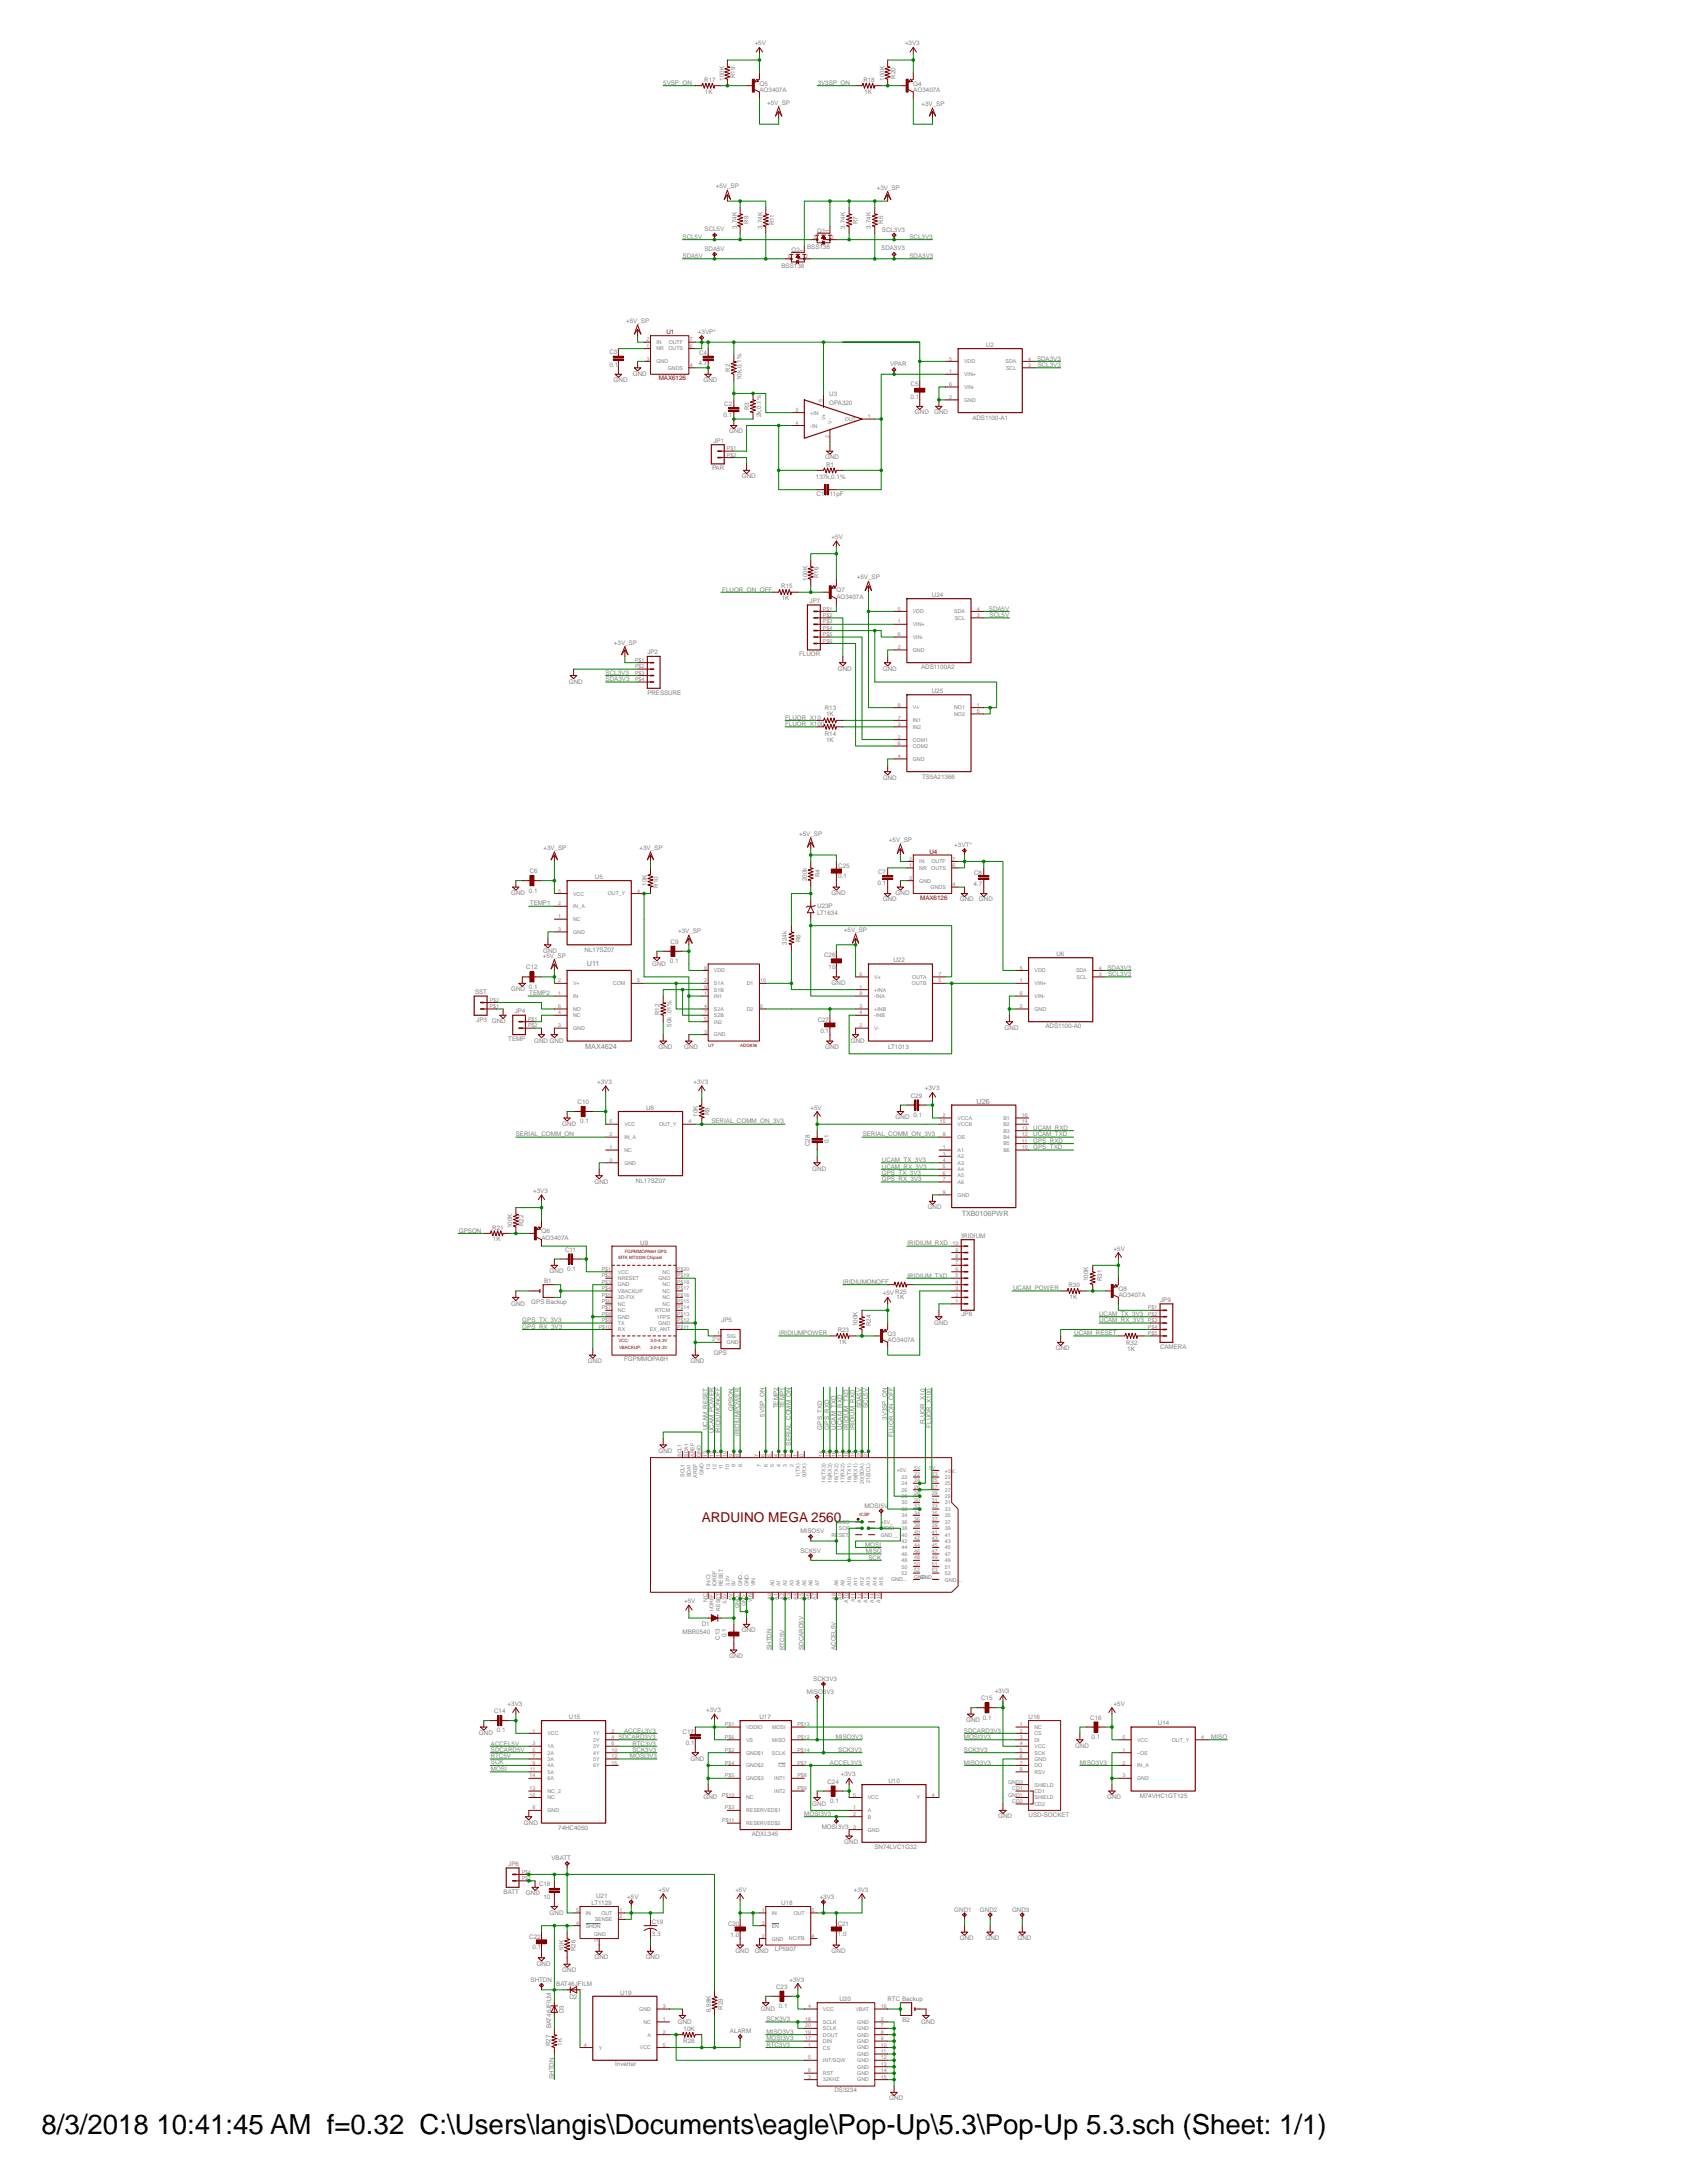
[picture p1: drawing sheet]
<svg xmlns="http://www.w3.org/2000/svg" width="216mm" height="279mm" viewBox="0 0 216 279" stroke-linecap="round" stroke-linejoin="round" font-family="sans-serif">
<defs><g id="words">
<text font-size="3.5" x="5.3" y="273.1">8/3/2018 10:41:45 AM f=0.32 C:\Users\langis\Documents\eagle\Pop-Up\5.3\Pop-Up 5.3.sch (Sheet: 1/1)</text>
<text font-size="1.7" fill="#800000" x="89.8" y="194.8">ARDUINO MEGA 2560</text>
<g font-size=".9" fill="#808080">
<text x="75.1" y="123.6">U11</text>
<text x="74.9" y="134.2">MAX4624</text>
<text x="125" y="141.3">U26</text>
<text x="123.1" y="155.7">TXB0106PWR</text>
</g>
<g font-size=".8" fill="#808080">
<text x="96.6" y="5.8">+5V</text>
<text x="115.8" y="5.8">+3V3</text>
<text x="84.9" y="10.9">5VSP_ON</text>
<text x="90.1" y="10.5">R17</text>
<text x="92.7" y="10.3" transform="rotate(-90 92.7 10.3)">100K</text>
<text x="94.1" y="10" transform="rotate(-90 94.1 10)">R19</text>
<text x="97.2" y="11.8">AO3407A</text>
<text x="97.2" y="11">Q5</text>
<text x="104.6" y="10.9">3V3SP_ON</text>
<text x="110.5" y="10.5">R18</text>
<text x="113.2" y="10.3" transform="rotate(-90 113.2 10.3)">100K</text>
<text x="114.6" y="10.1" transform="rotate(-90 114.6 10.1)">R20</text>
<text x="116.9" y="11.8">AO3407A</text>
<text x="116.9" y="11">Q4</text>
<text x="90.2" y="12">1K</text>
<text x="98.2" y="13.4">+5V_SP</text>
<text x="110.6" y="12">1K</text>
<text x="117.9" y="13.6">+3V_SP</text>
<text x="90.2" y="29.6">SCL5V</text>
<text x="91.6" y="24.1">+5V_SP</text>
<text x="94.3" y="29.3" transform="rotate(-90 94.3 29.3)">3.74K</text>
<text x="95.8" y="28.6" transform="rotate(-90 95.8 28.6)">R9</text>
<text x="97.6" y="29.3" transform="rotate(-90 97.6 29.3)">3.74K</text>
<text x="99.1" y="28.9" transform="rotate(-90 99.1 28.9)">R11</text>
<text x="104.6" y="29.8">Q1</text>
<text x="108.2" y="29.3" transform="rotate(-90 108.2 29.3)">3.74K</text>
<text x="109.7" y="28.7" transform="rotate(-90 109.7 28.7)">R7</text>
<text x="111.5" y="29.3" transform="rotate(-90 111.5 29.3)">3.74K</text>
<text x="112.2" y="24.3">+3V_SP</text>
<text x="112.9" y="29.7">SCL3V3</text>
<text x="113" y="28.6" transform="rotate(-90 113 28.6)">R5</text>
<text x="87.4" y="33">SDA5V</text>
<text x="87.4" y="30.6">SCL5V</text>
<text x="90.1" y="32.1">SDA5V</text>
<text x="100" y="34.4">BSS138</text>
<text x="101.3" y="32.3">Q2</text>
<text x="103.3" y="31.9">BSS138</text>
<text x="112.8" y="32">SDA3V3</text>
<text x="116.4" y="33">SDA3V3</text>
<text x="116.4" y="30.6">SCL3V3</text>
<text x="80.1" y="41.3">+5V_SP</text>
<text x="78" y="45.3">C3</text>
<text x="78" y="46.9">0.1</text>
<text x="89.3" y="42.8">+3VP*</text>
<text x="89.4" y="46.8">4.7</text>
<text x="89.5" y="45.5">C4</text>
<text x="93.4" y="47.6" transform="rotate(-90 93.4 47.6)">R2</text>
<text x="113.9" y="46.9">VPAR</text>
<text x="126.2" y="44.4">U2</text>
<text x="132.7" y="46.2">SDA3V3</text>
<text x="132.8" y="47">SCL3V3</text>
<text x="78.5" y="48.9">GND</text>
<text x="81" y="48.1">GND</text>
<text x="90" y="48.9">GND</text>
<text x="92.6" y="53.4">0.1</text>
<text x="92.7" y="52">C2</text>
<text x="94.9" y="48.6" transform="rotate(-90 94.9 48.6)">10k,0.1%</text>
<text x="95.9" y="52.5" transform="rotate(-90 95.9 52.5)">R3</text>
<text x="97.4" y="53.4" transform="rotate(-90 97.4 53.4)">2k,0.1%</text>
<text x="106.1" y="50.7">U3</text>
<text x="106.1" y="51.8">OPA320</text>
<text x="116.5" y="51.1">0.1</text>
<text x="116.5" y="49.4">C5</text>
<text x="117.1" y="53">GND</text>
<text x="119.5" y="53">GND</text>
<text x="124.4" y="53.8">ADS1100-A1</text>
<text x="91.3" y="56.7">JP1</text>
<text x="93.3" y="55.5">GND</text>
<text x="105.6" y="58.8">GND</text>
<text x="105.7" y="59.7">R1</text>
<text x="91.1" y="60.2">PAR</text>
<text x="94.9" y="61.2">GND</text>
<text x="104.4" y="61.3">137k,0.1%</text>
<text x="104.5" y="63.4">C1</text>
<text x="106.2" y="63.4">11pF</text>
<text x="106.4" y="69">+5V</text>
<text x="92.4" y="75.7">FLUOR_ON_OFF</text>
<text x="100" y="75.3">R15</text>
<text x="100.1" y="76.9">1K</text>
<text x="103.3" y="74.3" transform="rotate(-90 103.3 74.3)">100K</text>
<text x="103.6" y="77.2">JP7</text>
<text x="104.8" y="74" transform="rotate(-90 104.8 74)">R16</text>
<text x="107" y="76.6">AO3407A</text>
<text x="107" y="75.8">Q7</text>
<text x="109.7" y="74.1">+5V_SP</text>
<text x="119.3" y="76.4">U24</text>
<text x="78.6" y="82.5">+3V_SP</text>
<text x="82.8" y="83.8">JP2</text>
<text x="126.6" y="78.2">SDA5V</text>
<text x="126.6" y="79">SCL5V</text>
<text x="72.8" y="87.5">GND</text>
<text x="77.5" y="87.2">SDA3V3</text>
<text x="77.5" y="86.4">SCL3V3</text>
<text x="82.8" y="88.9">PRESSURE</text>
<text x="102.3" y="84">FLUOR</text>
<text x="107.2" y="85.9">GND</text>
<text x="113" y="85.9">GND</text>
<text x="117.9" y="85.7">ADS1100A2</text>
<text x="119.3" y="88.7">U25</text>
<text x="100.5" y="92.1">FLUOR_X10</text>
<text x="100.5" y="92.9">FLUOR_X100</text>
<text x="105.6" y="90.9">R13</text>
<text x="105.6" y="94.2">R14</text>
<text x="105.7" y="91.6">1K</text>
<text x="105.7" y="94.9">1K</text>
<text x="113" y="99.8">GND</text>
<text x="118" y="99.7">TS5A21366</text>
<text x="102.3" y="107">+5V_SP</text>
<text x="113.8" y="107.8">+5V_SP</text>
<text x="67.8" y="111.8">C6</text>
<text x="69.6" y="108.8">+3V_SP</text>
<text x="76.1" y="112.5">U5</text>
<text x="81.9" y="108.8">+3V_SP</text>
<text x="82.8" y="113.4" transform="rotate(-90 82.8 113.4)">10K</text>
<text x="84.2" y="113.6" transform="rotate(-90 84.2 113.6)">R10</text>
<text x="103.3" y="112.8" transform="rotate(-90 103.3 112.8)">200k</text>
<text x="104.9" y="112.3" transform="rotate(-90 104.9 112.3)">R4</text>
<text x="107.3" y="112.4">0.1</text>
<text x="107.3" y="111">C25</text>
<text x="112.3" y="113.3">0.1</text>
<text x="112.4" y="111.9">C7</text>
<text x="122.1" y="108.5">+3VT*</text>
<text x="124.6" y="113.4">4.7</text>
<text x="124.7" y="112">C8</text>
<text x="65.4" y="114.6">GND</text>
<text x="67.7" y="114.2">0.1</text>
<text x="67.8" y="115.8">TEMP1</text>
<text x="86.8" y="119.4">+3V_SP</text>
<text x="104.6" y="117.1">LT1634</text>
<text x="104.6" y="116.2">U23P</text>
<text x="106.4" y="114.6">GND</text>
<text x="108" y="119.3">+5V_SP</text>
<text x="113" y="115.4">GND</text>
<text x="114.6" y="114.6">GND</text>
<text x="122.8" y="115.4">GND</text>
<text x="125.3" y="115.4">GND</text>
<text x="67.4" y="124.1">C12</text>
<text x="69.5" y="122.6">+5V_SP</text>
<text x="69.5" y="122">GND</text>
<text x="74.8" y="121.9">NL17SZ07</text>
<text x="83.5" y="123.6">GND</text>
<text x="85.7" y="123.3">0.1</text>
<text x="85.8" y="120.8">C9</text>
<text x="100.7" y="120.9" transform="rotate(-90 100.7 120.9)">324k</text>
<text x="102.4" y="120.6" transform="rotate(-90 102.4 120.6)">R6</text>
<text x="105.5" y="122.5">C26</text>
<text x="106" y="124">10</text>
<text x="114.3" y="123.1">U22</text>
<text x="135.2" y="122.3">U6</text>
<text x="141.7" y="124.1">SDA3V3</text>
<text x="141.8" y="124.9">SCL3V3</text>
<text x="60.8" y="127.2">SST</text>
<text x="61" y="130.8">JP3</text>
<text x="62.9" y="131">GND</text>
<text x="65.4" y="126.9">GND</text>
<text x="65.9" y="129.7">JP4</text>
<text x="67.7" y="126.5">0.1</text>
<text x="67.7" y="127.4">TEMP2</text>
<text x="84.4" y="129.9" transform="rotate(-90 84.4 129.9)">R12</text>
<text x="86" y="131.4" transform="rotate(-90 86 131.4)">50k .01%</text>
<text x="104.6" y="130.8">C27</text>
<text x="106.4" y="126">GND</text>
<text x="128.6" y="131.8">GND</text>
<text x="133.8" y="131.6">ADS1100-A0</text>
<text x="65" y="133.2">TEMP</text>
<text x="68.4" y="133.5">GND GND</text>
<text x="84.3" y="134.3">GND</text>
<text x="87.5" y="134.3">GND</text>
<text x="105" y="132.2">0.1</text>
<text x="105.6" y="134.3">GND</text>
<text x="108.9" y="133.4">GND</text>
<text x="113.7" y="134.2">LT1013</text>
<text x="73.9" y="141.3">C10</text>
<text x="74.3" y="143.8">0.1</text>
<text x="76.4" y="138.7">+3V3</text>
<text x="82.7" y="142">U8</text>
<text x="88.8" y="138.7">+3V3</text>
<text x="89.3" y="142.9" transform="rotate(-90 89.3 142.9)">10K</text>
<text x="90.8" y="142.7" transform="rotate(-90 90.8 142.7)">R8</text>
<text x="91" y="143.7">SERIAL_COMM_ON_3V3</text>
<text x="103.7" y="142">+5V</text>
<text x="114.6" y="143.3">GND</text>
<text x="116.6" y="140.5">C29</text>
<text x="116.9" y="143">0.1</text>
<text x="118.4" y="139.6">+3V3</text>
<text x="66" y="145.5">SERIAL_COMM_ON</text>
<text x="72" y="144.1">GND</text>
<text x="103.6" y="146.7" transform="rotate(-90 103.6 146.7)">C28</text>
<text x="103.9" y="149.9">GND</text>
<text x="106.1" y="146.3" transform="rotate(-90 106.1 146.3)">0.1</text>
<text x="110.4" y="145.5">SERIAL_COMM_ON_3V3</text>
<text x="112.9" y="148.7">UCAM_TX_3V3</text>
<text x="112.9" y="149.6">UCAM_RX_3V3</text>
<text x="132.2" y="144.6">UCAM_RXD</text>
<text x="132.2" y="145.5">UCAM_TXD</text>
<text x="132.2" y="146.3">GPS_RXD</text>
<text x="132.2" y="147.1">GPS_TXD</text>
<text x="68.2" y="152.7">+3V3</text>
<text x="76.1" y="151.5">GND</text>
<text x="81.4" y="151.4">NL17SZ07</text>
<text x="112.9" y="150.4">GPS_TX_3V3</text>
<text x="112.9" y="151.2">GPS_RX_3V3</text>
<text x="118.7" y="154.8">GND</text>
<text x="58.7" y="157.8">GPSON</text>
<text x="63" y="157.5">R21</text>
<text x="63.1" y="158.8">1K</text>
<text x="65.5" y="157.2" transform="rotate(-90 65.5 157.2)">100K</text>
<text x="67" y="157" transform="rotate(-90 67 157)">R22</text>
<text x="69.3" y="158.7">AO3407A</text>
<text x="69.3" y="157.9">Q6</text>
<text x="72.3" y="160.2">C11</text>
<text x="81.9" y="159.3">U9</text>
<text x="116.1" y="159.4">IRIDIUM_RXD</text>
<text x="123" y="158.4">IRIDIUM</text>
<text x="142.5" y="160.1">+5V</text>
<text x="65.4" y="167.1">GND</text>
<text x="68" y="166.9">GPS Backup</text>
<text x="69.6" y="164.2">B1</text>
<text x="70.3" y="163">GND</text>
<text x="72.6" y="162.6">0.1</text>
<text x="107.9" y="164.3">IRIDIUMONOFF</text>
<text x="113" y="165.8">+5V</text>
<text x="114.6" y="165.6">R25</text>
<text x="114.7" y="166.3">1K</text>
<text x="116.1" y="163.5">IRIDIUM_TXD</text>
<text x="129.7" y="165.1">UCAM_POWER</text>
<text x="136.7" y="164.8">R30</text>
<text x="136.9" y="166.3">1K</text>
<text x="139.3" y="164" transform="rotate(-90 139.3 164)">100K</text>
<text x="141" y="164" transform="rotate(-90 141 164)">R31</text>
<text x="143.1" y="165.2">Q8</text>
<text x="143.1" y="166.1">AO3407A</text>
<text x="148.5" y="166.6">JP9</text>
<text x="66.8" y="169.2">GPS_TX_3V3</text>
<text x="66.8" y="170.1">GPS_RX_3V3</text>
<text x="91.3" y="173.4">GPS</text>
<text x="92.3" y="169.2">JP5</text>
<text x="99.7" y="170.9">IRIDIUMPOWER</text>
<text x="107.2" y="170.5">R23</text>
<text x="107.4" y="172">1K</text>
<text x="109.7" y="169.8" transform="rotate(-90 109.7 169.8)">100K</text>
<text x="111.5" y="169.8" transform="rotate(-90 111.5 169.8)">R24</text>
<text x="113.6" y="171.8">AO3407A</text>
<text x="113.6" y="171">Q3</text>
<text x="119.5" y="169.5">GND</text>
<text x="123" y="168.5">JP8</text>
<text x="135.1" y="172.8">GND</text>
<text x="137.5" y="170.9">UCAM_RESET</text>
<text x="140.7" y="168.4">UCAM_TX_3V3</text>
<text x="140.7" y="169.2">UCAM_RX_3V3</text>
<text x="144.1" y="172.1">R32</text>
<text x="144.3" y="172.9">1K</text>
<text x="148.5" y="172.6">CAMERA</text>
<text x="75.2" y="174.5">GND</text>
<text x="79.9" y="174.2">FGPMMOPA6H</text>
<text x="88.4" y="174.5">GND</text>
<text x="84.3" y="185.9">GND</text>
<text x="90.6" y="183" transform="rotate(-90 90.6 183)">UCAM_RESET</text>
<text x="91.4" y="183.5" transform="rotate(-90 91.4 183.5)">UCAM_POWER</text>
<text x="92.2" y="183.5" transform="rotate(-90 92.2 183.5)">IRIDIUMONOFF</text>
<text x="93.8" y="180.6" transform="rotate(-90 93.8 180.6)">GPSON</text>
<text x="94.7" y="183.8" transform="rotate(-90 94.7 183.8)">IRIDIUMPOWER</text>
<text x="97.9" y="181.3" transform="rotate(-90 97.9 181.3)">5VSP_ON</text>
<text x="99.6" y="180.3" transform="rotate(-90 99.6 180.3)">TEMP2</text>
<text x="100.4" y="180.3" transform="rotate(-90 100.4 180.3)">TEMP1</text>
<text x="101.2" y="185" transform="rotate(-90 101.2 185)">SERIAL_COMM_ON</text>
<text x="105.2" y="183" transform="rotate(-90 105.2 183)">GPS_TXD</text>
<text x="106.1" y="183" transform="rotate(-90 106.1 183)">GPS_RXD</text>
<text x="107" y="183" transform="rotate(-90 107 183)">UCAM_TXD</text>
<text x="107.8" y="183" transform="rotate(-90 107.8 183)">UCAM_RXD</text>
<text x="108.6" y="183" transform="rotate(-90 108.6 183)">IRIDIUM_TXD</text>
<text x="109.4" y="183" transform="rotate(-90 109.4 183)">IRIDIUM_RXD</text>
<text x="110.2" y="180.3" transform="rotate(-90 110.2 180.3)">SDA5V</text>
<text x="111.1" y="180.2" transform="rotate(-90 111.1 180.2)">SCL5V</text>
<text x="113.5" y="181.7" transform="rotate(-90 113.5 181.7)">3V3SP_ON</text>
<text x="114.3" y="183.9" transform="rotate(-90 114.3 183.9)">FLUOR_ON_OFF</text>
<text x="118.4" y="182.3" transform="rotate(-90 118.4 182.3)">FLUOR_X10</text>
<text x="119.2" y="182.7" transform="rotate(-90 119.2 182.7)">FLUOR_X100</text>
<text x="102.4" y="196.3">MISO5V</text>
<text x="110.6" y="193">MOSI5V</text>
<text x="110.7" y="198">MOSI</text>
<text x="102.4" y="198.7">SCK5V</text>
<text x="110.8" y="198.8">MISO</text>
<text x="111.1" y="199.6">SCK</text>
<text x="87.4" y="209.1">MBR0540</text>
<text x="87.5" y="205.2">+5V</text>
<text x="89.8" y="208.2">D1</text>
<text x="92.1" y="209.9" transform="rotate(-90 92.1 209.9)">C13</text>
<text x="93" y="209.5" transform="rotate(-90 93 209.5)">0.1</text>
<text x="94.9" y="208.9">GND</text>
<text x="93.3" y="212.2">GND</text>
<text x="98.7" y="211.2" transform="rotate(-90 98.7 211.2)">SHTDN</text>
<text x="100.4" y="211.2" transform="rotate(-90 100.4 211.2)">RTC5V</text>
<text x="102.8" y="211.2" transform="rotate(-90 102.8 211.2)">SDCARD5V</text>
<text x="104.1" y="215.1">SCK3V3</text>
<text x="107" y="211.2" transform="rotate(-90 107 211.2)">ACCEL5V</text>
<text x="63.2" y="219.3">C14</text>
<text x="63.6" y="221.7">0.1</text>
<text x="65" y="218.3">+3V3</text>
<text x="72.8" y="220">U15</text>
<text x="79.9" y="221.8">ACCEL3V3</text>
<text x="87.4" y="221.9">C17</text>
<text x="90.4" y="219.1">+3V3</text>
<text x="97.2" y="220">U17</text>
<text x="103.3" y="216.8">MISO3V3</text>
<text x="123.4" y="221.8">SDCARD3V3</text>
<text x="123.7" y="220.4">GND</text>
<text x="125.6" y="217.6">C15</text>
<text x="125.8" y="220.1">0.1</text>
<text x="127.3" y="216.7">+3V3</text>
<text x="131.6" y="220">U16</text>
<text x="139.5" y="220.1">C16</text>
<text x="142.5" y="218.3">+5V</text>
<text x="148.2" y="220.8">U14</text>
<text x="61.3" y="222.1">GND</text>
<text x="62.8" y="223.4">ACCEL5V</text>
<text x="62.8" y="225.8">SCK</text>
<text x="62.8" y="225">RTC5V</text>
<text x="62.8" y="224.2">SDCARD5V</text>
<text x="62.8" y="226.7">MOSI</text>
<text x="79.1" y="222.6">SDCARD3V3</text>
<text x="80.6" y="225.1">MOSI3V3</text>
<text x="80.9" y="224.2">SCK3V3</text>
<text x="80.9" y="223.4">RTC3V3</text>
<text x="87.8" y="223.4">0.1</text>
<text x="88.4" y="225.3">GND</text>
<text x="106.2" y="225.9">ACCEL3V3</text>
<text x="107" y="222.6">MISO3V3</text>
<text x="107.3" y="224.2">SCK3V3</text>
<text x="107.6" y="227.4">+3V3</text>
<text x="123.4" y="224.2">SCK3V3</text>
<text x="123.4" y="222.6">MOSI3V3</text>
<text x="123.4" y="225.9">MISO3V3</text>
<text x="137.6" y="223.7">GND</text>
<text x="138.2" y="225.9">MISO3V3</text>
<text x="139.7" y="222.5">0.1</text>
<text x="155" y="222.6">MISO</text>
<text x="67.1" y="233.6">GND</text>
<text x="90" y="230.3">GND</text>
<text x="102.9" y="232.4">MOSI3V3</text>
<text x="103.9" y="231.1">GND</text>
<text x="105.9" y="228.3">C24</text>
<text x="106.2" y="230.8">0.1</text>
<text x="113.7" y="228.3">U10</text>
<text x="127.7" y="232.7">GND</text>
<text x="131.6" y="232.5">USD-SOCKET</text>
<text x="141.7" y="230.3">GND</text>
<text x="145.9" y="230.1">M74VHC1GT125</text>
<text x="65" y="238.8">JP6</text>
<text x="70.6" y="238.1">VBATT</text>
<text x="71.4" y="234.2">74HC4050</text>
<text x="96.2" y="235">ADXL345</text>
<text x="105.2" y="234.1">MOSI3V3</text>
<text x="108.1" y="236">GND</text>
<text x="111.9" y="236.7">SN74LVC1G32</text>
<text x="64.5" y="242.4">BATT</text>
<text x="67.3" y="242.6">GND</text>
<text x="69" y="241.4">C18</text>
<text x="69.6" y="243.1">10</text>
<text x="70.3" y="245">GND</text>
<text x="75.7" y="243.8">LT1129</text>
<text x="76.3" y="242.9">U21</text>
<text x="80.3" y="243">+5V</text>
<text x="84.3" y="242.1">+5V</text>
<text x="94.1" y="242.1">+5V</text>
<text x="100" y="243.8">U18</text>
<text x="104.9" y="243">+3V3</text>
<text x="109.3" y="242.1">+3V3</text>
<text x="122.1" y="244.7">GND1</text>
<text x="125.4" y="244.7">GND2</text>
<text x="129.5" y="244.7">GND3</text>
<text x="67.7" y="248.2">C22</text>
<text x="68.2" y="249.5">0.1</text>
<text x="68.7" y="251.6">GND</text>
<text x="72.2" y="249.7" transform="rotate(-90 72.2 249.7)">10K</text>
<text x="73.6" y="249.7" transform="rotate(-90 73.6 249.7)">R26</text>
<text x="76.1" y="250.8">GND</text>
<text x="82.6" y="250.8">GND</text>
<text x="83.4" y="246.3">C19</text>
<text x="83.4" y="247.8">3.3</text>
<text x="93.2" y="246.5">C20</text>
<text x="93.5" y="247.9">1.0</text>
<text x="94.1" y="250">GND</text>
<text x="96.6" y="250">GND</text>
<text x="99.2" y="249.7">LP5907</text>
<text x="106.4" y="250">GND</text>
<text x="107.2" y="246.5">C21</text>
<text x="107.2" y="247.8">1.0</text>
<text x="122.8" y="248.3">GND</text>
<text x="126.1" y="248.3">GND</text>
<text x="130.2" y="248.3">GND</text>
<text x="67.9" y="253.6">SHTDN</text>
<text x="71.2" y="254.2">BAT46JFILM</text>
<text x="72" y="252.4">GND</text>
<text x="72.2" y="257.6" transform="rotate(-90 72.2 257.6)">D3</text>
<text x="72.9" y="255.9">D2</text>
<text x="79.4" y="255.3">U19</text>
<text x="91" y="257.5" transform="rotate(-90 91 257.5)">6.98K</text>
<text x="92.5" y="257.2" transform="rotate(-90 92.5 257.2)">R29</text>
<text x="97.4" y="257.3">GND</text>
<text x="99.3" y="254.6">C23</text>
<text x="99.7" y="257">0.1</text>
<text x="101" y="253.6">+3V3</text>
<text x="107.4" y="256.2">U20</text>
<text x="113.6" y="256.1">RTC Backup</text>
<text x="70.5" y="261.9" transform="rotate(-90 70.5 261.9)">R27</text>
<text x="70.5" y="259.6" transform="rotate(-90 70.5 259.6)">BAT46JFILM</text>
<text x="71.9" y="261.8" transform="rotate(-90 71.9 261.8)">1K</text>
<text x="86.7" y="259">GND</text>
<text x="87.4" y="261.5">R28</text>
<text x="87.5" y="259.9">10K</text>
<text x="93.4" y="260.3">ALARM</text>
<text x="98.1" y="261.2">MOSI3V3</text>
<text x="98.1" y="258.7">SCK3V3</text>
<text x="98.1" y="260.3">MISO3V3</text>
<text x="98.1" y="262">RTC3V3</text>
<text x="115.5" y="258.7">B2</text>
<text x="117.9" y="259">GND</text>
<text x="70.9" y="266.1" transform="rotate(-90 70.9 266.1)">SHTDN</text>
<text x="78.7" y="264.4">Inverter</text>
<text x="106.8" y="267.7">DS3234</text>
<text x="113.8" y="268.8">GND</text>
</g>
<g font-size=".8" fill="#800000">
<text x="85.3" y="42.8">U1</text>
<text x="84.3" y="48.6">MAX6126</text>
<text x="118.9" y="109.3">U4</text>
<text x="117.8" y="115.2">MAX6126</text>
</g>
<g font-size=".7" fill="#808080">
<text x="106.1" y="29.7" transform="rotate(-90 106.1 29.7)">1</text>
<text x="100.8" y="33">3</text>
<text x="102.8" y="32.2" transform="rotate(-90 102.8 32.2)">1</text>
<text x="103" y="33">2</text>
<text x="104.1" y="30.5">3</text>
<text x="106.3" y="30.5">2</text>
<text x="82.7" y="44.5">1</text>
<text x="82.7" y="43.7">2</text>
<text x="82.7" y="46.1">3</text>
<text x="84" y="44.9">NR</text>
<text x="84" y="44">IN</text>
<text x="84" y="46.5">GND</text>
<text x="85.5" y="47.3">GNDS</text>
<text x="85.6" y="44.9">OUTS</text>
<text x="85.6" y="44">OUTF</text>
<text x="88.3" y="47">4</text>
<text x="88.3" y="44.5">6</text>
<text x="88.3" y="43.7">7</text>
<text x="121.5" y="46.1">5</text>
<text x="121.5" y="47.8">1</text>
<text x="123.4" y="46.5">VDD</text>
<text x="128.7" y="46.5">SDA</text>
<text x="128.8" y="47.3">SCL</text>
<text x="131.6" y="46.1">4</text>
<text x="131.6" y="47">3</text>
<text x="101.8" y="52.7">3</text>
<text x="103.7" y="53.1">+IN</text>
<text x="105.3" y="51.4" transform="rotate(-90 105.3 51.4)">5</text>
<text x="105.6" y="53.8" transform="rotate(-90 105.6 53.8)">V+</text>
<text x="108.1" y="53.9">OUT</text>
<text x="111.1" y="53.5">1</text>
<text x="121.5" y="49.4">6</text>
<text x="121.5" y="51.1">2</text>
<text x="123.4" y="48.1">VIN+</text>
<text x="123.4" y="49.8">VIN-</text>
<text x="123.4" y="51.4">GND</text>
<text x="93" y="57.6">P$1</text>
<text x="93" y="58.4">P$2</text>
<text x="101.8" y="54.3">4</text>
<text x="103.7" y="54.7">-IN</text>
<text x="106.1" y="56.1" transform="rotate(-90 106.1 56.1)">2</text>
<text x="106.5" y="54.2" transform="rotate(-90 106.5 54.2)">V-</text>
<text x="105.3" y="78.1">P$1</text>
<text x="105.3" y="79">P$2</text>
<text x="105.3" y="79.8">P$3</text>
<text x="105.3" y="80.6">P$4</text>
<text x="105.3" y="81.4">P$5</text>
<text x="105.3" y="82.3">P$6</text>
<text x="114.9" y="78.1">5</text>
<text x="114.9" y="79.8">1</text>
<text x="114.9" y="81.4">6</text>
<text x="114.9" y="83.1">2</text>
<text x="116.8" y="78.5">VDD</text>
<text x="116.8" y="80.1">VIN+</text>
<text x="116.8" y="81.8">VIN-</text>
<text x="116.8" y="83.4">GND</text>
<text x="122.1" y="78.5">SDA</text>
<text x="122.2" y="79.3">SCL</text>
<text x="125" y="78.1">4</text>
<text x="125" y="79">3</text>
<text x="81.3" y="84.7">P$1</text>
<text x="81.3" y="85.5">P$2</text>
<text x="81.3" y="86.3">P$3</text>
<text x="81.3" y="87.2">P$4</text>
<text x="114.9" y="90.4">8</text>
<text x="114.9" y="92.1">7</text>
<text x="114.9" y="92.9">3</text>
<text x="114.9" y="94.6">2</text>
<text x="114.9" y="95.4">6</text>
<text x="116.8" y="90.8">V+</text>
<text x="116.8" y="92.5">IN1</text>
<text x="116.8" y="93.3">IN2</text>
<text x="116.8" y="94.9">COM1</text>
<text x="116.8" y="95.7">COM2</text>
<text x="122.1" y="90.8">NO1</text>
<text x="122.1" y="91.6">NO2</text>
<text x="125" y="90.4">1</text>
<text x="125" y="91.3">5</text>
<text x="114.9" y="97">4</text>
<text x="116.8" y="97.4">GND</text>
<text x="116.4" y="111">1</text>
<text x="116.4" y="110.2">2</text>
<text x="116.4" y="112.6">3</text>
<text x="117.6" y="111.3">NR</text>
<text x="117.6" y="110.5">IN</text>
<text x="117.6" y="113">GND</text>
<text x="119.1" y="113.8">GNDS</text>
<text x="119.2" y="111.3">OUTS</text>
<text x="119.2" y="110.5">OUTF</text>
<text x="121.9" y="113.4">4</text>
<text x="121.9" y="111">6</text>
<text x="121.9" y="110.2">7</text>
<text x="71.4" y="114.2">5</text>
<text x="71.4" y="115.9">2</text>
<text x="71.4" y="117.5">1</text>
<text x="71.4" y="119.2">3</text>
<text x="73.3" y="114.6">VCC</text>
<text x="73.3" y="116.2">IN_A</text>
<text x="73.3" y="117.9">NC</text>
<text x="73.3" y="119.5">GND</text>
<text x="77.8" y="114.6">OUT_Y</text>
<text x="81.5" y="114.2">4</text>
<text x="71.4" y="125.7">2</text>
<text x="81.5" y="125.7">5</text>
<text x="90.1" y="124.1">8</text>
<text x="90.1" y="125.7">2</text>
<text x="91.4" y="124.5">VDD</text>
<text x="97.3" y="125.7">10</text>
<text x="110" y="124.9">6</text>
<text x="111.9" y="125.3">V+</text>
<text x="116.8" y="125.3">OUTA</text>
<text x="120.1" y="124.9">7</text>
<text x="120.1" y="125.7">5</text>
<text x="130.5" y="124.1">5</text>
<text x="130.5" y="125.7">1</text>
<text x="132.4" y="124.5">VDD</text>
<text x="137.7" y="124.4">SDA</text>
<text x="137.8" y="125.3">SCL</text>
<text x="140.6" y="124.1">4</text>
<text x="140.6" y="124.9">3</text>
<text x="62.7" y="129">P$1</text>
<text x="62.7" y="128.2">P$2</text>
<text x="67.6" y="130.7">P$1</text>
<text x="67.6" y="131.5">P$2</text>
<text x="71.4" y="127.4">1</text>
<text x="71.4" y="129">6</text>
<text x="71.4" y="129.8">4</text>
<text x="71.4" y="131.5">3</text>
<text x="73.3" y="126.1">V+</text>
<text x="73.3" y="127.7">IN</text>
<text x="73.3" y="129.4">NO</text>
<text x="73.3" y="130.2">NC</text>
<text x="73.3" y="131.8">GND</text>
<text x="78.4" y="126.1">COM</text>
<text x="90.1" y="126.6">9</text>
<text x="90.1" y="130.7">5</text>
<text x="90.1" y="129">4</text>
<text x="90.1" y="127.4">1</text>
<text x="90.1" y="129.8">7</text>
<text x="91.4" y="126.1">S1A</text>
<text x="91.4" y="126.9">S1B</text>
<text x="91.4" y="131">IN2</text>
<text x="91.4" y="129.4">S2A</text>
<text x="91.4" y="127.7">IN1</text>
<text x="91.4" y="130.2">S2B</text>
<text x="95.6" y="126.1">D1</text>
<text x="95.6" y="129.4">D2</text>
<text x="97.3" y="129">6</text>
<text x="110" y="126.6">1</text>
<text x="110" y="127.4">8</text>
<text x="110" y="129">3</text>
<text x="110" y="129.8">4</text>
<text x="110" y="131.5">2</text>
<text x="111.9" y="126.9">+INA</text>
<text x="111.9" y="127.7">-INA</text>
<text x="111.9" y="129.4">+INB</text>
<text x="111.9" y="130.2">-INB</text>
<text x="111.9" y="131.8">V-</text>
<text x="116.7" y="126.1">OUTB</text>
<text x="130.5" y="127.4">6</text>
<text x="130.5" y="129">2</text>
<text x="132.4" y="126.1">VIN+</text>
<text x="132.4" y="127.7">VIN-</text>
<text x="132.4" y="129.4">GND</text>
<text x="90.1" y="132.3">3</text>
<text x="91.4" y="132.7">GND</text>
<text x="78" y="143.8">5</text>
<text x="88.1" y="143.8">4</text>
<text x="120.3" y="143.8">15</text>
<text x="120.7" y="143">2</text>
<text x="122.6" y="143.3">VCCA</text>
<text x="128.4" y="143.3">B1</text>
<text x="130.8" y="143">16</text>
<text x="130.8" y="143.8">14</text>
<text x="78" y="145.4">2</text>
<text x="78" y="147.1">1</text>
<text x="78" y="148.7">3</text>
<text x="79.9" y="144.1">VCC</text>
<text x="79.9" y="145.8">IN_A</text>
<text x="79.9" y="147.4">NC</text>
<text x="79.9" y="149.1">GND</text>
<text x="84.3" y="144.1">OUT_Y</text>
<text x="120.7" y="145.4">8</text>
<text x="120.7" y="147.1">1</text>
<text x="120.7" y="147.9">3</text>
<text x="120.7" y="148.7">4</text>
<text x="120.7" y="149.5">5</text>
<text x="122.6" y="144.1">VCCB</text>
<text x="122.6" y="145.8">OE</text>
<text x="122.6" y="147.4">A1</text>
<text x="122.6" y="148.3">A2</text>
<text x="122.6" y="149.1">A3</text>
<text x="122.6" y="149.9">A4</text>
<text x="128.4" y="144.1">B2</text>
<text x="128.4" y="145">B3</text>
<text x="128.4" y="145.8">B4</text>
<text x="128.4" y="146.6">B5</text>
<text x="128.4" y="147.4">B6</text>
<text x="130.8" y="144.6">13</text>
<text x="130.8" y="145.4">12</text>
<text x="130.8" y="146.2">11</text>
<text x="130.8" y="147.1">10</text>
<text x="120.7" y="150.3">6</text>
<text x="120.7" y="151.2">7</text>
<text x="120.7" y="152.8">9</text>
<text x="122.6" y="150.7">A5</text>
<text x="122.6" y="151.5">A6</text>
<text x="122.6" y="153.2">GND</text>
<text x="121.9" y="159.4">10</text>
<text x="122.3" y="161.8">7</text>
<text x="122.3" y="161">8</text>
<text x="122.3" y="160.2">9</text>
<text x="77" y="162.7">P$1</text>
<text x="77" y="163.5">P$2</text>
<text x="77" y="164.3">P$3</text>
<text x="77" y="165.1">P$4</text>
<text x="77" y="165.9">P$5</text>
<text x="77" y="166.8">P$6</text>
<text x="77" y="167.6">P$7</text>
<text x="79.1" y="163">VCC</text>
<text x="79.1" y="163.9">NRESET</text>
<text x="79.1" y="164.7">GND</text>
<text x="79.1" y="165.5">VBACKUP</text>
<text x="79.1" y="166.3">3D-FIX</text>
<text x="79.1" y="167.1">NC</text>
<text x="79.1" y="167.9">NC</text>
<text x="83.8" y="167.9">RTCM</text>
<text x="84.3" y="163.8">GND</text>
<text x="84.8" y="167.1">NC</text>
<text x="84.8" y="166.3">NC</text>
<text x="84.8" y="165.5">NC</text>
<text x="84.8" y="164.7">NC</text>
<text x="84.8" y="163">NC</text>
<text x="86.6" y="167.6">P$14</text>
<text x="86.6" y="166.8">P$15</text>
<text x="86.6" y="165.9">P$16</text>
<text x="86.6" y="165.1">P$17</text>
<text x="86.6" y="164.3">P$18</text>
<text x="86.6" y="163.5">P$19</text>
<text x="86.6" y="162.7">P$20</text>
<text x="122.3" y="166.8">1</text>
<text x="122.3" y="165.9">2</text>
<text x="122.3" y="165.1">3</text>
<text x="122.3" y="164.3">4</text>
<text x="122.3" y="163.5">5</text>
<text x="122.3" y="162.7">6</text>
<text x="146.9" y="167.6">P$1</text>
<text x="76.6" y="170.1">P$10</text>
<text x="77" y="168.4">P$8</text>
<text x="77" y="169.2">P$9</text>
<text x="79.1" y="168.8">GND</text>
<text x="79.1" y="169.6">TX</text>
<text x="79.1" y="170.4">RX</text>
<text x="83.2" y="170.4">EX_ANT</text>
<text x="84.1" y="168.8">1PPS</text>
<text x="84.3" y="169.6">GND</text>
<text x="86.6" y="170.1">P$11</text>
<text x="86.6" y="169.2">P$12</text>
<text x="86.6" y="168.4">P$13</text>
<text x="91.1" y="171.7">2*4</text>
<text x="91.8" y="170.9">1</text>
<text x="93" y="171.2">SIG</text>
<text x="93" y="172">GND</text>
<text x="146.9" y="168.4">P$2</text>
<text x="146.9" y="169.2">P$3</text>
<text x="146.9" y="170.1">P$4</text>
<text x="146.9" y="170.9">P$5</text>
<text x="87.2" y="186.5" transform="rotate(-90 87.2 186.5)">SCL1</text>
<text x="87.6" y="189" transform="rotate(-90 87.6 189)">SCL1</text>
<text x="88.1" y="186.5" transform="rotate(-90 88.1 186.5)">SDA1</text>
<text x="88.4" y="189.1" transform="rotate(-90 88.4 189.1)">SDA1</text>
<text x="88.9" y="186.5" transform="rotate(-90 88.9 186.5)">AREF</text>
<text x="89.2" y="189.1" transform="rotate(-90 89.2 189.1)">AREF</text>
<text x="89.7" y="186.5" transform="rotate(-90 89.7 186.5)">GND</text>
<text x="90" y="188.8" transform="rotate(-90 90 188.8)">GND</text>
<text x="90.5" y="186.5" transform="rotate(-90 90.5 186.5)">13</text>
<text x="90.9" y="188.1" transform="rotate(-90 90.9 188.1)">13</text>
<text x="91.3" y="186.5" transform="rotate(-90 91.3 186.5)">12</text>
<text x="91.7" y="188.1" transform="rotate(-90 91.7 188.1)">12</text>
<text x="92.2" y="186.5" transform="rotate(-90 92.2 186.5)">11</text>
<text x="92.5" y="188" transform="rotate(-90 92.5 188)">11</text>
<text x="93" y="186.5" transform="rotate(-90 93 186.5)">10</text>
<text x="93.3" y="188.1" transform="rotate(-90 93.3 188.1)">10</text>
<text x="93.8" y="186.5" transform="rotate(-90 93.8 186.5)">9</text>
<text x="94.1" y="187.7" transform="rotate(-90 94.1 187.7)">9</text>
<text x="94.6" y="186.5" transform="rotate(-90 94.6 186.5)">8</text>
<text x="95" y="187.7" transform="rotate(-90 95 187.7)">8</text>
<text x="97.1" y="186.5" transform="rotate(-90 97.1 186.5)">7</text>
<text x="97.4" y="187.7" transform="rotate(-90 97.4 187.7)">7</text>
<text x="97.9" y="186.5" transform="rotate(-90 97.9 186.5)">6</text>
<text x="98.3" y="187.7" transform="rotate(-90 98.3 187.7)">6</text>
<text x="98.7" y="186.5" transform="rotate(-90 98.7 186.5)">5</text>
<text x="99.1" y="187.7" transform="rotate(-90 99.1 187.7)">5</text>
<text x="99.5" y="186.5" transform="rotate(-90 99.5 186.5)">4</text>
<text x="99.9" y="187.7" transform="rotate(-90 99.9 187.7)">4</text>
<text x="100.4" y="186.5" transform="rotate(-90 100.4 186.5)">3</text>
<text x="100.7" y="187.7" transform="rotate(-90 100.7 187.7)">3</text>
<text x="101.2" y="186.5" transform="rotate(-90 101.2 186.5)">2</text>
<text x="101.5" y="187.7" transform="rotate(-90 101.5 187.7)">2</text>
<text x="102" y="186.5" transform="rotate(-90 102 186.5)">1</text>
<text x="102.4" y="189" transform="rotate(-90 102.4 189)">1(TX)</text>
<text x="102.8" y="186.5" transform="rotate(-90 102.8 186.5)">0</text>
<text x="103.2" y="189.1" transform="rotate(-90 103.2 189.1)">0(RX)</text>
<text x="105.3" y="186.5" transform="rotate(-90 105.3 186.5)">14</text>
<text x="105.6" y="189.8" transform="rotate(-90 105.6 189.8)">14(TX3)</text>
<text x="106.1" y="186.5" transform="rotate(-90 106.1 186.5)">15</text>
<text x="106.4" y="189.9" transform="rotate(-90 106.4 189.9)">15(RX3)</text>
<text x="106.9" y="186.5" transform="rotate(-90 106.9 186.5)">16</text>
<text x="107.3" y="189.8" transform="rotate(-90 107.3 189.8)">16(TX2)</text>
<text x="107.7" y="186.5" transform="rotate(-90 107.7 186.5)">17</text>
<text x="108.1" y="189.9" transform="rotate(-90 108.1 189.9)">17(RX2)</text>
<text x="108.6" y="186.5" transform="rotate(-90 108.6 186.5)">18</text>
<text x="108.9" y="189.8" transform="rotate(-90 108.9 189.8)">18(TX1)</text>
<text x="109.4" y="186.5" transform="rotate(-90 109.4 186.5)">19</text>
<text x="109.7" y="189.9" transform="rotate(-90 109.7 189.9)">19(RX1)</text>
<text x="110.2" y="186.5" transform="rotate(-90 110.2 186.5)">20</text>
<text x="110.6" y="189.9" transform="rotate(-90 110.6 189.9)">20(SDA)</text>
<text x="111" y="186.5" transform="rotate(-90 111 186.5)">21</text>
<text x="111.4" y="189.9" transform="rotate(-90 111.4 189.9)">21(SCL)</text>
<text x="114.8" y="188.4">+5V.</text>
<text x="115.4" y="191.7">28</text>
<text x="115.4" y="190.9">26</text>
<text x="115.4" y="190.1">24</text>
<text x="115.4" y="189.3">22</text>
<text x="117" y="191.4">28</text>
<text x="117" y="190.6">26</text>
<text x="117" y="189.7">24</text>
<text x="117" y="188.9">22</text>
<text x="117" y="188.1">5V.</text>
<text x="118.9" y="188.1">5V..</text>
<text x="119.3" y="188.9">23</text>
<text x="119.3" y="189.7">25</text>
<text x="119.3" y="190.6">27</text>
<text x="119.3" y="191.4">29</text>
<text x="120.9" y="188.5">+5V..</text>
<text x="120.9" y="189.3">23</text>
<text x="120.9" y="190.1">25</text>
<text x="120.9" y="190.9">27</text>
<text x="120.9" y="191.7">29</text>
<text x="106.4" y="196.7">RESET.</text>
<text x="107" y="195">MISO</text>
<text x="107.4" y="195.8">SCK</text>
<text x="112.7" y="195">+5V_</text>
<text x="112.7" y="195.8">MOSI</text>
<text x="112.7" y="196.7">GND__ 40</text>
<text x="115.4" y="197.5">42</text>
<text x="115.4" y="195.8">38</text>
<text x="115.4" y="195">36</text>
<text x="115.4" y="194.2">34</text>
<text x="115.4" y="193.4">32</text>
<text x="115.4" y="192.6">30</text>
<text x="117" y="198">44</text>
<text x="117" y="197.1">42</text>
<text x="117" y="196.3">40</text>
<text x="117" y="195.5">38</text>
<text x="117" y="194.7">36</text>
<text x="117" y="193.8">34</text>
<text x="117" y="193">32</text>
<text x="117" y="192.2">30</text>
<text x="119.3" y="192.2">31</text>
<text x="119.3" y="193">33</text>
<text x="119.3" y="193.8">35</text>
<text x="119.3" y="194.7">37</text>
<text x="119.3" y="195.5">39</text>
<text x="119.3" y="196.3">41</text>
<text x="119.3" y="197.1">43</text>
<text x="119.3" y="198">45</text>
<text x="120.9" y="192.6">31</text>
<text x="120.9" y="193.4">33</text>
<text x="120.9" y="194.2">35</text>
<text x="120.9" y="195">37</text>
<text x="120.9" y="195.8">39</text>
<text x="120.9" y="196.7">41</text>
<text x="120.9" y="197.5">43</text>
<text x="90.9" y="203.1" transform="rotate(-90 90.9 203.1)">(N/C)</text>
<text x="91.7" y="203.1" transform="rotate(-90 91.7 203.1)">IOREF</text>
<text x="92.5" y="203.1" transform="rotate(-90 92.5 203.1)">RESET</text>
<text x="93.3" y="203.1" transform="rotate(-90 93.3 203.1)">3.3V</text>
<text x="94.1" y="203.1" transform="rotate(-90 94.1 203.1)">5V</text>
<text x="95" y="203.1" transform="rotate(-90 95 203.1)">GND..</text>
<text x="95.8" y="203.1" transform="rotate(-90 95.8 203.1)">GND.</text>
<text x="96.6" y="203.1" transform="rotate(-90 96.6 203.1)">VIN</text>
<text x="99.1" y="203.1" transform="rotate(-90 99.1 203.1)">A0</text>
<text x="99.9" y="203.1" transform="rotate(-90 99.9 203.1)">A1</text>
<text x="100.7" y="203.1" transform="rotate(-90 100.7 203.1)">A2</text>
<text x="101.5" y="203.1" transform="rotate(-90 101.5 203.1)">A3</text>
<text x="102.4" y="203.1" transform="rotate(-90 102.4 203.1)">A4</text>
<text x="103.2" y="203.1" transform="rotate(-90 103.2 203.1)">A5</text>
<text x="104" y="203.1" transform="rotate(-90 104 203.1)">A6</text>
<text x="104.8" y="203.1" transform="rotate(-90 104.8 203.1)">A7</text>
<text x="107.3" y="203.1" transform="rotate(-90 107.3 203.1)">A8</text>
<text x="108.1" y="203.1" transform="rotate(-90 108.1 203.1)">A9</text>
<text x="108.9" y="203.1" transform="rotate(-90 108.9 203.1)">A10</text>
<text x="109.7" y="203.1" transform="rotate(-90 109.7 203.1)">A11</text>
<text x="110.6" y="203.1" transform="rotate(-90 110.6 203.1)">A12</text>
<text x="111.4" y="203.1" transform="rotate(-90 111.4 203.1)">A13</text>
<text x="112.2" y="203.1" transform="rotate(-90 112.2 203.1)">A14</text>
<text x="113" y="203.1" transform="rotate(-90 113 203.1)">A15</text>
<text x="114" y="202.4">GND...</text>
<text x="115.4" y="201.6">52</text>
<text x="115.4" y="200.8">50</text>
<text x="115.4" y="199.9">48</text>
<text x="115.4" y="199.1">46</text>
<text x="115.4" y="198.3">44</text>
<text x="117" y="202.1">GND...</text>
<text x="117" y="201.2">52</text>
<text x="117" y="200.4">50</text>
<text x="117" y="199.6">48</text>
<text x="117" y="198.8">46</text>
<text x="117.8" y="202.1">GND....</text>
<text x="119.3" y="198.8">47</text>
<text x="119.3" y="199.6">49</text>
<text x="119.3" y="200.4">51</text>
<text x="119.3" y="201.2">53</text>
<text x="120.9" y="198.3">45</text>
<text x="120.9" y="199.1">47</text>
<text x="120.9" y="199.9">49</text>
<text x="120.9" y="200.8">51</text>
<text x="120.9" y="201.6">53</text>
<text x="120.9" y="202.4">GND....</text>
<text x="90.5" y="205.1" transform="rotate(-90 90.5 205.1)">N/C</text>
<text x="91.3" y="206.2" transform="rotate(-90 91.3 206.2)">I/OREF</text>
<text x="92.2" y="206.1" transform="rotate(-90 92.2 206.1)">RESET</text>
<text x="93" y="205.3" transform="rotate(-90 93 205.3)">3.3V</text>
<text x="93.8" y="204.7" transform="rotate(-90 93.8 204.7)">5V</text>
<text x="94.6" y="205.8" transform="rotate(-90 94.6 205.8)">GND..</text>
<text x="95.4" y="205.6" transform="rotate(-90 95.4 205.6)">GND.</text>
<text x="96.3" y="205" transform="rotate(-90 96.3 205)">VIN</text>
<text x="98.7" y="204.7" transform="rotate(-90 98.7 204.7)">A0</text>
<text x="99.5" y="204.7" transform="rotate(-90 99.5 204.7)">A1</text>
<text x="100.4" y="204.7" transform="rotate(-90 100.4 204.7)">A2</text>
<text x="101.2" y="204.7" transform="rotate(-90 101.2 204.7)">A3</text>
<text x="102" y="204.7" transform="rotate(-90 102 204.7)">A4</text>
<text x="102.8" y="204.7" transform="rotate(-90 102.8 204.7)">A5</text>
<text x="103.6" y="204.7" transform="rotate(-90 103.6 204.7)">A6</text>
<text x="104.5" y="204.7" transform="rotate(-90 104.5 204.7)">A7</text>
<text x="106.9" y="204.7" transform="rotate(-90 106.9 204.7)">A8</text>
<text x="107.7" y="204.7" transform="rotate(-90 107.7 204.7)">A9</text>
<text x="108.6" y="205.1" transform="rotate(-90 108.6 205.1)">A10</text>
<text x="109.4" y="205.1" transform="rotate(-90 109.4 205.1)">A11</text>
<text x="110.2" y="205.1" transform="rotate(-90 110.2 205.1)">A12</text>
<text x="111" y="205.1" transform="rotate(-90 111 205.1)">A13</text>
<text x="111.8" y="205.1" transform="rotate(-90 111.8 205.1)">A14</text>
<text x="112.7" y="205.1" transform="rotate(-90 112.7 205.1)">A15</text>
<text x="68.2" y="221.7">1</text>
<text x="78.3" y="221.7">2</text>
<text x="92.8" y="220.9">P$1</text>
<text x="95.5" y="221.3">VDDIO</text>
<text x="98.8" y="221.3">MOSI</text>
<text x="102" y="220.9">P$13</text>
<text x="130.5" y="221.7">2</text>
<text x="130.5" y="220.9">1</text>
<text x="132.4" y="221.3">NC</text>
<text x="67.8" y="227.5">14</text>
<text x="67.8" y="226.7">11</text>
<text x="68.2" y="223.4">3</text>
<text x="68.2" y="224.2">5</text>
<text x="68.2" y="225">7</text>
<text x="68.2" y="225.8">9</text>
<text x="70.1" y="222.1">VCC</text>
<text x="70.1" y="223.8">1A</text>
<text x="70.1" y="224.6">2A</text>
<text x="70.1" y="225.4">3A</text>
<text x="70.1" y="226.2">4A</text>
<text x="70.1" y="227">5A</text>
<text x="70.1" y="227.8">6A</text>
<text x="75.9" y="222.1">1Y</text>
<text x="75.9" y="222.9">2Y</text>
<text x="75.9" y="223.7">3Y</text>
<text x="75.9" y="224.6">4Y</text>
<text x="75.9" y="225.4">5Y</text>
<text x="75.9" y="226.2">6Y</text>
<text x="78.3" y="222.6">4</text>
<text x="78.3" y="223.4">6</text>
<text x="78.3" y="224.2">10</text>
<text x="78.3" y="225">12</text>
<text x="78.3" y="225.8">15</text>
<text x="92.8" y="222.6">P$6</text>
<text x="92.8" y="224.2">P$2</text>
<text x="92.8" y="225.8">P$4</text>
<text x="92.8" y="227.5">P$5</text>
<text x="95.5" y="222.9">VS</text>
<text x="95.5" y="224.6">GND$1</text>
<text x="95.5" y="226.2">GND$2</text>
<text x="95.5" y="227.8">GND$3</text>
<text x="98.8" y="224.6">SCLK</text>
<text x="98.8" y="222.9">MISO</text>
<text x="99.1" y="227.8">INT1</text>
<text x="99.6" y="226.2">CS</text>
<text x="102" y="227.5">P$8</text>
<text x="102" y="225.8">P$7</text>
<text x="102" y="224.2">P$14</text>
<text x="102" y="222.6">P$12</text>
<text x="130.5" y="222.6">3</text>
<text x="130.5" y="225">6</text>
<text x="130.5" y="223.4">4</text>
<text x="130.5" y="224.2">5</text>
<text x="130.5" y="226.7">8</text>
<text x="130.5" y="225.8">7</text>
<text x="132.4" y="222.1">CS</text>
<text x="132.4" y="222.9">DI</text>
<text x="132.4" y="225.4">GND</text>
<text x="132.4" y="223.8">VCC</text>
<text x="132.4" y="224.6">SCK</text>
<text x="132.4" y="227">RSV</text>
<text x="132.4" y="226.2">DO</text>
<text x="143.6" y="222.6">5</text>
<text x="143.6" y="224.2">1</text>
<text x="143.6" y="225.8">2</text>
<text x="143.6" y="227.5">3</text>
<text x="145.5" y="222.9">VCC</text>
<text x="145.5" y="224.6">~OE</text>
<text x="145.5" y="226.2">IN_A</text>
<text x="145.5" y="227.8">GND</text>
<text x="150" y="222.9">OUT_Y</text>
<text x="153.7" y="222.6">4</text>
<text x="67.8" y="229.1">13</text>
<text x="67.8" y="230">16</text>
<text x="68.2" y="231.6">8</text>
<text x="70.1" y="229.5">NC_2</text>
<text x="70.1" y="230.3">NC</text>
<text x="70.1" y="231.9">GND</text>
<text x="92.4" y="230">P$10</text>
<text x="92.4" y="233.2">P$11</text>
<text x="92.8" y="231.6">P$3</text>
<text x="95.5" y="230.3">NC</text>
<text x="95.5" y="231.9">RESERVED$1</text>
<text x="95.5" y="233.6">RESERVED$2</text>
<text x="99.1" y="229.5">INT2</text>
<text x="102" y="229.1">P$9</text>
<text x="109.2" y="230">5</text>
<text x="109.2" y="231.6">1</text>
<text x="109.2" y="232.4">2</text>
<text x="111.1" y="230.3">VCC</text>
<text x="111.1" y="231.9">A</text>
<text x="111.1" y="232.8">B</text>
<text x="117.3" y="230.3">Y</text>
<text x="119.3" y="230">4</text>
<text x="129" y="230">GND1</text>
<text x="129" y="228.3">GND3</text>
<text x="129.5" y="229.1">CD1</text>
<text x="129.5" y="230.8">CD2</text>
<text x="132.4" y="230.3">SHIELD</text>
<text x="132.4" y="228.7">SHIELD</text>
<text x="132.4" y="229.5">CD1</text>
<text x="132.4" y="231.1">CD2</text>
<text x="66.8" y="239.8">P$1</text>
<text x="109.2" y="234">3</text>
<text x="111.1" y="234.4">GND</text>
<text x="66.8" y="240.6">P$2</text>
<text x="73.7" y="244.7">5</text>
<text x="75" y="245.1">IN</text>
<text x="76.1" y="245.9">SENSE</text>
<text x="77" y="245.1">OUT</text>
<text x="79.3" y="244.7">1</text>
<text x="79.3" y="245.5">2</text>
<text x="97.5" y="244.7">1</text>
<text x="98.8" y="245.1">IN</text>
<text x="101.6" y="245.1">OUT</text>
<text x="103.9" y="244.7">5</text>
<text x="73.7" y="246.4">4</text>
<text x="75" y="246.7">SHDN</text>
<text x="76" y="247.8">GND</text>
<text x="76.6" y="248.6" transform="rotate(-90 76.6 248.6)">3</text>
<text x="97.5" y="246.4">3</text>
<text x="97.5" y="248">2</text>
<text x="98.8" y="246.7">EN</text>
<text x="98.8" y="248.4">GND</text>
<text x="101" y="248.3">NC/FB</text>
<text x="103.9" y="248">4</text>
<text x="81.8" y="257.4">GND</text>
<text x="84.8" y="257">3</text>
<text x="103.4" y="257">4</text>
<text x="105.3" y="257.4">VCC</text>
<text x="109.5" y="257.4">VBAT</text>
<text x="112.7" y="257">16</text>
<text x="74.7" y="262">4</text>
<text x="76.6" y="262.3">Y</text>
<text x="81.9" y="262.3">VCC</text>
<text x="82.3" y="259">NC</text>
<text x="82.9" y="260.7">A</text>
<text x="84.8" y="262">5</text>
<text x="84.8" y="260.3">2</text>
<text x="84.8" y="258.7">1</text>
<text x="103.1" y="259.5">20</text>
<text x="103.1" y="260.3">19</text>
<text x="103.1" y="261.1">17</text>
<text x="103.1" y="258.7">18</text>
<text x="103.4" y="262">1</text>
<text x="103.4" y="263.6">5</text>
<text x="105.3" y="259.8">SCLK</text>
<text x="105.3" y="260.7">DOUT</text>
<text x="105.3" y="261.5">DIN</text>
<text x="105.3" y="262.3">CS</text>
<text x="105.3" y="263.9">INT/SQW</text>
<text x="105.3" y="259">SCLK</text>
<text x="109.7" y="259">GND</text>
<text x="109.7" y="261.5">GND</text>
<text x="109.7" y="263.9">GND</text>
<text x="109.7" y="263.1">GND</text>
<text x="109.7" y="262.3">GND</text>
<text x="109.7" y="260.7">GND</text>
<text x="109.7" y="259.8">GND</text>
<text x="112.7" y="258.7">2</text>
<text x="112.7" y="261.1">9</text>
<text x="112.7" y="263.6">12</text>
<text x="112.7" y="262.8">11</text>
<text x="112.7" y="262">10</text>
<text x="112.7" y="260.3">8</text>
<text x="112.7" y="259.5">7</text>
<text x="103.4" y="265.2">6</text>
<text x="103.4" y="266">3</text>
<text x="105.3" y="265.6">RST</text>
<text x="105.3" y="266.4">32KHZ</text>
<text x="109.7" y="266.4">GND</text>
<text x="109.7" y="265.6">GND</text>
<text x="109.7" y="264.8">GND</text>
<text x="112.7" y="266">15</text>
<text x="112.7" y="265.2">14</text>
<text x="112.7" y="264.4">13</text>
</g>
<g font-size=".6" fill="#800000">
<text x="90.6" y="134">U7</text>
<text x="94.7" y="134">ADG836</text>
<text x="79.1" y="161.1">MTK MT3339 Chipset</text>
<text x="80" y="160.3">FGPMMOPA6H GPS</text>
<text x="79.1" y="171.8">VCC:</text>
<text x="79.2" y="172.6">VBACKUP:</text>
<text x="83.2" y="171.8">3.0-4.3V</text>
<text x="83.2" y="172.6">2.0-4.3V</text>
<text x="110" y="194">ICSP</text>
</g>
</g></defs>
<path d="M99.6 225.7h.9M75 246.2h1.9M98.8 246.2h.9" fill="none" stroke="#808080" stroke-width=".13"/>
<g fill="none" stroke="#800000" stroke-width=".13">
<path d="M125.9 218.6h.2M126.6 218.6h.1M72.3 238.5l.3-.2 .2 .2-.2 .3zM72.6 238.3v.8M128 231.7h.8l-.4 .4zM128.4 230.9v.8M68.1 241.6h.8l-.4 .4zM68.5 240.7v.9M70.5 244h.9l-.4 .4zM70.5 256.7h.9M71 256.7l.4 .9h-.9zM71 259.6v.8l.3 .1-.7 .2 .7 .2-.7 .2 .7 .2-.7 .2 .7 .2-.7 .2 .4 .2v.8"/>
<path d="M71 243.2v.8M71 256.3v1.7M72.2 251.4h.8l-.4 .4zM72.6 247.3v.8l.3 .1-.6 .2 .6 .2-.6 .3 .6 .1-.6 .3 .6 .2-.6 .2h.3v1.7M72.6 254.7h1.6M73 254.7l.8-.4v.8zM73 254.3v.8M73.4 244.8h.8M73.4 246.5h.8M74.2 244h4.9v4.1h-4.9zM76.3 249.7h.8l-.4 .5zM76.7 248.1v1.6"/>
<path d="M79.1 244.8h.9M79.1 245.7h.9M80.5 243.4l.3-.2 .2 .2-.2 .3zM80.8 243.2v.8M82.4 246.5h1.7M82.4 247.1a1.31 1.31 0 0 1 1.7 0M82.8 249.7h.9l-.5 .5zM83.2 245.7v.8M83.2 246.8v1.3M83.2 248.9v.8M84.1 258.8h1.6M84.1 257.1h1.6"/>
<path d="M84.5 243l.4-.6 .4 .6M84.9 242.4v.8M86.9 258h.9l-.4 .4zM87.4 257.1v.9M102.9 258.8h1.7M102.9 257.1h1.7M102.9 259.6h1.7M104.6 256.3h7.4v10.7h-7.4zM112 258.8h1.6M112 257.1h1.6M112 259.6h1.6M115.2 258h1.5"/>
<path d="M115.2 256.3h1.5M117.1 257.1h1.4v.9M118.1 258h.8l-.4 .4zM74.2 262.1h1.7M84.1 262.1h1.6M84.1 260.4h1.6M86.5 260.4h.9v-.3l.2 .7 .2-.7 .3 .7 .1-.7 .3 .7 .2-.7 .2 .7 .1-.4h.8M102.9 262.1h1.7M102.9 260.4h1.7M102.9 266.2h1.7M102.9 261.2h1.7M102.9 263.7h1.7"/>
<path d="M102.9 265.3h1.7M112 262.1h1.6M112 260.4h1.6M112 266.2h1.6M112 261.2h1.6M112 263.7h1.6M112 265.3h1.6M112 264.5h1.6M112 262.9h1.6M114 267.8h.8l-.4 .4zM114.4 267v.8"/>
</g>
<path d="M75.9 255.5h8.2v8.2h-8.2zM116.7 256.3v1.7M117.1 256.9v.4" fill="none" stroke="#800000" stroke-width=".15"/>
<path d="M126.1 217.9h.1v1.3h-.1z" fill="#800000"/>
<path d="M126.1 217.9h.1v1.3h-.1z" fill="none" stroke="#800000" stroke-width=".13"/>
<path d="M126.4 217.9h.2v1.3h-.2z" fill="#800000"/>
<path d="M123.8 219.4h.9l-.4 .4zM124.3 218.6v.8M125.1 218.6h.8M126.4 217.9h.2v1.3h-.2zM126.7 218.6h.9M99.7 255.5h.1M100.3 255.5h.2" fill="none" stroke="#800000" stroke-width=".13"/>
<path d="M99.8 254.8h.2v1.4h-.2z" fill="#800000"/>
<path d="M99.8 254.8h.2v1.4h-.2z" fill="none" stroke="#800000" stroke-width=".13"/>
<path d="M100.1 254.8h.2v1.4h-.2z" fill="#800000"/>
<path d="M69 254.1l.3-.2 .3 .2-.3 .3zM69.3 248.1v.2M69.3 248.8v.1M69.3 253.9v.8M97.6 256.3h.8l-.4 .4zM98 255.5v.8M98.8 255.5h.9M100.1 254.8h.2v1.4h-.2zM100.5 255.5h.8M94.7 260.4l.3 .3-.3 .2-.2-.2zM94.7 260.4v.8" fill="none" stroke="#800000" stroke-width=".13"/>
<path d="M68.6 248.6h1.4v.2h-1.4z" fill="#800000"/>
<path d="M68.6 248.6h1.4v.2h-1.4z" fill="none" stroke="#800000" stroke-width=".13"/>
<path d="M68.6 248.3h1.4v.2h-1.4z" fill="#800000"/>
<path d="M68.6 248.3h1.4v.2h-1.4zM68.9 250.6h.8l-.4 .4zM69.3 247.3v.8M69.3 248.9v1.7M71 241.6v.1M71 242.2v.2" fill="none" stroke="#800000" stroke-width=".13"/>
<path d="M70.3 242h1.3v.2h-1.3z" fill="#800000"/>
<path d="M70.3 242h1.3v.2h-1.3z" fill="none" stroke="#800000" stroke-width=".13"/>
<path d="M70.3 241.7h1.3v.2h-1.3z" fill="#800000"/>
<g fill="none" stroke="#800000" stroke-width=".13">
<path d="M83.2 186.6h38.6v5.7l.8 .8v9.9l-.8 .8h-38.6zM87.4 185.8v.8M88.2 185.8v.8M89 185.8v.8M89.8 185.8v.8M90.6 185.8v.8M91.4 185.8v.8M92.3 185.8v.8M93.1 185.8v.8M93.9 185.8v.8M94.7 185.8v.8M97.2 185.8v.8"/>
<path d="M98 185.8v.8M98.8 185.8v.8M99.7 185.8v.8M100.5 185.8v.8M101.3 185.8v.8M102.1 185.8v.8M102.9 185.8v.8M105.4 185.8v.8M106.2 185.8v.8M107 185.8v.8M107.9 185.8v.8M108.7 185.8v.8"/>
<path d="M109.5 185.8v.8M109.5 194.8h.8M109.5 195.6h.8M109.5 196.4h.8M110.3 185.8v.8M111.1 185.8v.8M111.1 194.8h.9M111.1 195.6h.9M111.1 196.4h.9M116.9 188.2h.8M116.9 189h.8M116.9 189.8h.8"/>
<path d="M116.9 190.7h.8M116.9 191.5h.8M116.9 192.3h.8M116.9 193.1h.8M116.9 194h.8M116.9 194.8h.8M116.9 195.6h.8M116.9 196.4h.8M116.9 197.2h.8M116.9 198.1h.8M116.9 198.9h.8M116.9 199.7h.8"/>
<path d="M119.3 188.2h.9M119.3 189h.9M119.3 189.8h.9M119.3 190.7h.9M119.3 191.5h.9M119.3 192.3h.9M119.3 193.1h.9M119.3 194h.9M119.3 194.8h.9M119.3 195.6h.9M119.3 196.4h.9M119.3 197.2h.9"/>
<path d="M119.3 198.1h.9M119.3 198.9h.9M119.3 199.7h.9M90.6 203.8v.8M91.4 203.8v.8M92.3 203.8v.8M93.1 203.8v.8M93.9 203.8v.8M94.7 203.8v.8M95.5 203.8v.8M96.4 203.8v.8M98.8 203.8v.8"/>
<path d="M99.7 203.8v.8M100.5 203.8v.8M101.3 203.8v.8M102.1 203.8v.8M102.9 203.8v.8M103.8 203.8v.8M104.6 203.8v.8M107 203.8v.8M107.9 203.8v.8M108.7 203.8v.8M109.5 203.8v.8M110.3 203.8v.8"/>
<path d="M111.1 203.8v.8M112 203.8v.8M112.8 203.8v.8M116.9 200.5h.8M116.9 201.3h.8M116.9 202.2h.8M119.3 200.5h.9M119.3 201.3h.9M119.3 202.2h.9M70.3 241.7h1.3v.2h-1.3zM71 240.7v.9M71 242.4v.8"/>
</g>
<path d="M109.7 194.4h.2v.1h-.2l.2-.1-.2 .1z" fill-rule="evenodd" fill="#800000"/>
<path d="M106.2 171h.8l.2-.4 .2 .7 .2-.7 .2 .7 .2-.7 .2 .7 .2-.7 .2 .7 .1-.3h.8M110.3 167.7v.8l.3 .1-.6 .2 .6 .2-.6 .2 .6 .2-.6 .2 .6 .2-.6 .2 .3 .2v.8M109.7 194.4h.2v.1h-.2l.2-.1-.2 .1zM94.7 246.5v.1M94.7 247.1v.2M97.2 244.8h.8M97.2 246.5h.8M97.2 248.1h.8M98 244h5.8v4.9h-5.8zM103.8 244.8h.8M103.8 248.1h.8" fill="none" stroke="#800000" stroke-width=".13"/>
<path d="M94.1 247h1.3v.1h-1.3z" fill="#800000"/>
<path d="M94.1 247h1.3v.1h-1.3z" fill="none" stroke="#800000" stroke-width=".13"/>
<path d="M94.1 246.6h1.3v.2h-1.3z" fill="#800000"/>
<path d="M94.1 246.6h1.3v.2h-1.3zM94.7 245.7v.8M94.7 247.3v.8M107 246.5v.1M107 247.1v.2" fill="none" stroke="#800000" stroke-width=".13"/>
<path d="M106.4 247h1.3v.1h-1.3z" fill="#800000"/>
<path d="M106.4 247h1.3v.1h-1.3z" fill="none" stroke="#800000" stroke-width=".13"/>
<path d="M106.4 246.6h1.3v.2h-1.3z" fill="#800000"/>
<g fill="none" stroke="#800000" stroke-width=".13">
<path d="M91.4 219.4v.8M89 221.8v.2M89 222.5v.2M90.2 229.2h.8l-.4 .5zM90.6 228.4v.8M91 220l.4-.6 .5 .6M93.1 221h1.6M93.1 222.7h1.6M93.1 224.3h1.6M93.1 226h1.6M93.1 227.6h1.6M93.1 230.1h1.6"/>
<path d="M93.1 231.7h1.6M93.1 233.3h1.6M101.3 221h1.6M101.3 222.7h1.6M101.3 224.3h1.6M101.3 226h1.6M101.3 227.6h1.6M101.3 229.2h1.6M94.3 248.9h.8l-.4 .4zM94.7 248.1v.8M96.8 248.9h.8l-.4 .4zM97.2 248.1v.8"/>
<path d="M105.4 243.2l.2 .2-.2 .3-.2-.3zM105.4 243.2v.8M106.4 246.6h1.3v.2h-1.3zM106.6 248.9h.8l-.4 .4zM107 245.7v.8M107 247.3v1.6M109.9 243l.4-.6 .4 .6M110.3 242.4v.8"/>
</g>
<path d="M94.7 220.2h6.6v14h-6.6z" fill="none" stroke="#800000" stroke-width=".15"/>
<path d="M88.3 222.3h1.3v.2h-1.3z" fill="#800000"/>
<path d="M88.3 222.3h1.3v.2h-1.3z" fill="none" stroke="#800000" stroke-width=".13"/>
<path d="M88.3 222h1.3v.2h-1.3z" fill="#800000"/>
<g fill="none" stroke="#800000" stroke-width=".13">
<path d="M128 217.6l.4-.7 .4 .7M128.4 216.9v.9M63.6 220.2h.1M64.2 220.2h.2M67.7 221.8h1.6M67.7 223.5h1.6M67.7 224.3h1.6M67.7 225.1h1.6M67.7 226h1.6M67.7 226.8h1.6M67.7 227.6h1.6M67.7 229.2h1.6"/>
<path d="M67.7 230.1h1.6M67.7 231.7h1.6M77.5 221.8h1.6M77.5 223.5h1.6M77.5 224.3h1.6M77.5 225.1h1.6M77.5 226h1.6M77.5 222.7h1.6M88.3 222h1.3v.2h-1.3zM88.6 224.3h.8l-.4 .4zM89 221v.8M89 222.7v1.6"/>
</g>
<path d="M69.3 220.2h8.2v13.1h-8.2z" fill="none" stroke="#800000" stroke-width=".15"/>
<path d="M63.7 219.6h.2v1.3h-.2z" fill="#800000"/>
<path d="M63.7 219.6h.2v1.3h-.2z" fill="none" stroke="#800000" stroke-width=".13"/>
<path d="M64.1 219.6h.1v1.3h-.1z" fill="#800000"/>
<g fill="none" stroke="#800000" stroke-width=".13">
<path d="M64.1 219.6h.1v1.3h-.1zM65.6 219.2l.4-.6 .4 .6M66 218.6v.8M61.5 221h.8l-.4 .4zM61.9 220.2v.8M62.7 220.2h.9M64.4 220.2h.8M67.2 232.5h.9l-.4 .4zM67.7 231.7v.8M139.8 221h.2M140.5 221h.2M141.9 229.2h.8l-.4 .5z"/>
<path d="M142.3 228.4v.8M143.1 222.7h1.7M143.1 224.3h1.7M143.1 226h1.7M143.1 227.6h1.7M153 222.7h1.6M101.7 254.5l.4-.6 .4 .6M102.1 253.9v.8"/>
</g>
<path d="M144.8 221h8.2v8.2h-8.2z" fill="none" stroke="#800000" stroke-width=".15"/>
<path d="M140 220.4h.2v1.3h-.2z" fill="#800000"/>
<path d="M140 220.4h.2v1.3h-.2z" fill="none" stroke="#800000" stroke-width=".13"/>
<path d="M140.3 220.4h.2v1.3h-.2z" fill="#800000"/>
<g fill="none" stroke="#800000" stroke-width=".13">
<path d="M87.8 206.1l.4-.7 .4 .7M88.2 205.4v.9M93.9 208.7v.2M93.9 209.4v.1M95.1 207.9h.9l-.5 .4zM95.5 207.1v.8M141.9 219.2l.4-.6 .4 .6M142.3 218.6v.8M137.8 222.7h.8l-.4 .4zM138.2 221.8v.9M139 221h.8M140.3 220.4h.2v1.3h-.2z"/>
<path d="M140.7 221h.8"/>
</g>
<path d="M93.3 209.2h1.3v.2h-1.3z" fill="#800000"/>
<path d="M93.3 209.2h1.3v.2h-1.3z" fill="none" stroke="#800000" stroke-width=".13"/>
<path d="M93.3 208.9h1.3v.2h-1.3z" fill="#800000"/>
<g fill="none" stroke="#800000" stroke-width=".13">
<path d="M91.4 29.8v.9M91.4 32.3v.8M91.4 32.3l.3 .3-.3 .2-.2-.2zM91.4 29.8l.3 .3-.3 .2-.2-.2zM78.3 159.5h8.2v13.9h-8.2zM72.6 161.1h.1M73.2 161.1h.2M77.5 162.8h.8M77.5 163.6h.8M77.5 164.4h.8M77.5 165.2h.8M77.5 166.1h.8"/>
<path d="M77.5 166.9h.8M77.5 167.7h.8M77.5 168.5h.8M77.5 169.3h.8M77.5 170.2h.8M78.3 161.9h.4M78.3 171h.4M79 161.9h.3M79 171h.3M79.6 161.9h.4M79.6 171h.4M80.3 161.9h.3"/>
<path d="M80.3 171h.3M80.9 161.9h.4M80.9 171h.4M81.6 161.9h.3M81.6 171h.3M82.3 161.9h.3M82.3 171h.3M82.9 161.9h.3M82.9 171h.3M83.6 161.9h.3M83.6 171h.3M84.2 161.9h.4"/>
<path d="M84.2 171h.4M84.9 161.9h.3M84.9 171h.3M85.5 161.9h.4M85.5 171h.4M86.2 161.9h.3M86.2 171h.3M86.5 162.8h.9M86.5 163.6h.9M86.5 164.4h.9M86.5 165.2h.9M86.5 166.1h.9"/>
<path d="M86.5 166.9h.9M86.5 167.7h.9M86.5 168.5h.9M86.5 169.3h.9M86.5 170.2h.9M91.4 171h.9M91.4 171.8h.9M103.5 196.7l.3-.3 .2 .3-.2 .2zM103.5 199.1l.3-.2 .2 .2-.2 .3zM103.8 196.4v.8M103.8 198.9v.8M112.5 193.4l.3-.3 .2 .3-.2 .2z"/>
<path d="M112.8 193.1v.9M93.3 208.9h1.3v.2h-1.3zM93.5 211.2h.8l-.4 .4zM93.9 207.9v.8M93.9 209.6v1.6M104.3 217.2l.3-.3 .2 .3-.2 .2zM104.6 216.9v.9M105.4 215.3l.2 .2-.2 .3-.2-.3zM105.4 215.3v.8M106.8 233.1l.2-.2 .3 .2-.3 .2zM107 232.5v.8"/>
</g>
<path d="M92.3 170.2h2.4v2.4h-2.4z" fill="none" stroke="#800000" stroke-width=".15"/>
<path d="M72.7 160.5h.2v1.3h-.2z" fill="#800000"/>
<path d="M72.7 160.5h.2v1.3h-.2z" fill="none" stroke="#800000" stroke-width=".13"/>
<path d="M73.1 160.5h.1v1.3h-.1z" fill="#800000"/>
<g fill="none" stroke="#800000" stroke-width=".13">
<path d="M61.9 157.9h.8l.2-.4 .2 .7 .2-.7 .2 .7 .2-.7 .2 .7 .2-.7 .2 .7 .1-.3h.8M66 154.6v.8l.4 .1-.7 .2 .7 .2-.7 .2 .7 .2-.7 .2 .7 .2-.7 .2 .3 .1v.9M74.2 142.3h.2M74.9 142.3h.1M76.3 150.5h.8l-.4 .4zM76.7 149.6v.9M65.6 166.1h.8l-.4 .4zM66 165.2v.9M69.1 165.2h-1.4M69.5 164.4h1.5M69.5 166.1h1.5M70.5 161.9h.9l-.4 .5z"/>
<path d="M71 161.1v.8M71.8 161.1h.8M73.1 160.5h.1v1.3h-.1zM73.4 161.1h.8"/>
</g>
<path d="M69.1 165v.4M69.5 164.4v1.7" fill="none" stroke="#800000" stroke-width=".15"/>
<path d="M74.4 141.6h.1v1.3h-.1z" fill="#800000"/>
<path d="M74.4 141.6h.1v1.3h-.1z" fill="none" stroke="#800000" stroke-width=".13"/>
<path d="M74.7 141.6h.2v1.3h-.2z" fill="#800000"/>
<path d="M104.4 30.1h.4M104.6 29.8h1.6M105.2 30.1h.4M105.3 30.8l-.1 .5M105.4 30.1v.6h.8M106 30.1h.4M106.2 30.1v1h-1.6v-1M72.2 143.1h.8l-.4 .4zM72.6 142.3v.8M73.4 142.3h.8M74.7 141.6h.2v1.3h-.2zM75 142.3h.9" fill="none" stroke="#800000" stroke-width=".13"/>
<circle cx="106.2" cy="30.7" r=".11" fill="#800000"/>
<circle cx="106.2" cy="30.7" r=".11" fill="none" stroke="#800000" stroke-width=".13"/>
<circle cx="104.6" cy="30.7" r=".11" fill="#800000"/>
<g fill="none" stroke="#800000" stroke-width=".13">
<path d="M101.1 32.6h.4M101.3 32.3h1.6M101.9 32.6h.5M102 33.3l-.1 .5M102.1 32.6v.5h.8M102.7 32.6h.4M102.9 32.6v.9h-1.6v-.9M103.8 30.7h.8M105.2 30.5h.4M105.2 30.4h.4M105.2 31.1l.3-.2v.3zM105.2 30.4h.3"/>
<path d="M105.2 31.1h.3M105.3 30.3h.2M105.3 31.1h.2M105.3 31h.2M105.3 30.2h.2M105.3 31.2h.2M105.4 30.2h.1M105.4 30.2l.2 .3h-.4zM105.4 31h.1M105.4 31.2h.1M105.4 30.9h.1M105.5 31.2h.1"/>
<path d="M106.2 30.7h.8M106.2 29v.8"/>
<circle cx="104.6" cy="30.7" r=".11"/>
</g>
<circle cx="102.9" cy="33.1" r=".11" fill="#800000"/>
<circle cx="102.9" cy="33.1" r=".11" fill="none" stroke="#800000" stroke-width=".13"/>
<circle cx="101.3" cy="33.1" r=".11" fill="#800000"/>
<g fill="none" stroke="#800000" stroke-width=".13">
<path d="M100.5 33.1h.8M101.9 33h.5M101.9 32.9h.4M101.9 33.5l.3-.1v.3zM102 32.8h.3M102 33.5h.2M102 32.8h.2M102 32.7h.2M102 33.6h.2M102.1 32.7h.1M102.1 33.6h.1M102.1 33.4h.1"/>
<path d="M102.1 32.6l.3 .4h-.5zM102.2 33.7h.1M102.2 33.4h.1M102.9 33.1h.9M102.9 31.5v.8M108.7 26.6v.8l.3 .1-.6 .2 .6 .2-.6 .2 .6 .2-.6 .2 .6 .2-.6 .2 .3 .1v.8M112 26.6v.8l.3 .1-.7 .2 .7 .2-.7 .2 .7 .2-.7 .2 .7 .2-.7 .2 .4 .1v.8M114.4 29.8v.9M114.4 32.3v.8M114.4 29.8l.3 .3-.3 .2-.2-.2zM114.4 32.3l.3 .3-.3 .2-.2-.2zM116.1 111.1h.8"/>
<path d="M116.1 110.3h.8M116.1 112.7h.8M116.9 109.4h4.9v5h-4.9zM121.8 111.1h.8M121.8 110.3h.8M121.8 113.5h.8M125.9 111.9v.2M125.9 112.6v.1M130 124.2h1.6M130 125.9h1.6M130 127.5h1.6M130 129.1h1.6"/>
<path d="M139.8 124.2h1.7M139.8 125h1.7M113.6 164.4h.8l.1-.3 .2 .6 .3-.6 .1 .6 .3-.6 .2 .6 .2-.6 .2 .6 .1-.3h.8"/>
<circle cx="101.3" cy="33.1" r=".11"/>
</g>
<path d="M131.6 122.6h8.2v8.2h-8.2z" fill="none" stroke="#800000" stroke-width=".15"/>
<path d="M125.2 112.4h1.4v.2h-1.4z" fill="#800000"/>
<path d="M125.2 112.4h1.4v.2h-1.4z" fill="none" stroke="#800000" stroke-width=".13"/>
<path d="M125.2 112.1h1.4v.1h-1.4z" fill="#800000"/>
<path d="M113.6 111.9v.2M113.6 112.6v.1M114.8 113.5h.9l-.5 .4zM115.2 112.7v.8M125.2 112.1h1.4v.1h-1.4zM125.9 111.1v.8M125.9 112.7v.8" fill="none" stroke="#800000" stroke-width=".13"/>
<path d="M112.9 112.4h1.4v.2h-1.4z" fill="#800000"/>
<path d="M112.9 112.4h1.4v.2h-1.4z" fill="none" stroke="#800000" stroke-width=".13"/>
<path d="M112.9 112.1h1.4v.1h-1.4z" fill="#800000"/>
<g fill="none" stroke="#800000" stroke-width=".13">
<path d="M79.1 45.4v.2M79.1 46.1v.1M82.4 46.2h.8M82.4 44.6h.8M82.4 43.8h.8M83.2 43h5v4.9h-5zM88.2 47.1h.8M88.2 44.6h.8M88.2 43.8h.8M101.3 52.8h1.6M101.3 54.5h1.6M105.4 50.5v1.7"/>
<path d="M106.2 54.9v1.7M110.3 53.6h1.7M119.7 52h.9l-.4 .4zM120.2 51.2v.8M121 46.2h1.6M121 47.9h1.6M121 49.5h1.6M121 51.2h1.6M130.8 46.2h1.7M130.8 47.1h1.7M73 86.5h.8l-.4 .4zM73.4 85.6v.9"/>
<path d="M112.9 112.1h1.4v.1h-1.4zM113.2 114.4h.8l-.4 .4zM113.6 111.1v.8M113.6 112.7v1.7M123.2 108.9l.2-.3 .3 .3-.3 .2zM123.4 108.6v.8M125.5 114.4h.8l-.4 .4zM125.9 113.5v.9"/>
</g>
<path d="M102.9 51.2l7.4 2.4-7.4 2.5zM122.6 44.6h8.2v8.2h-8.2z" fill="none" stroke="#800000" stroke-width=".15"/>
<path d="M78.5 45.9h1.3v.2h-1.3z" fill="#800000"/>
<path d="M78.5 45.9h1.3v.2h-1.3z" fill="none" stroke="#800000" stroke-width=".13"/>
<path d="M78.5 45.6h1.3v.2h-1.3z" fill="#800000"/>
<path d="M78.5 45.6h1.3v.2h-1.3zM79.1 44.6v.8M79.1 46.2v.9M90.6 45.4v.2M90.6 46.1v.1" fill="none" stroke="#800000" stroke-width=".13"/>
<path d="M90 45.9h1.3v.2h-1.3z" fill="#800000"/>
<path d="M90 45.9h1.3v.2h-1.3z" fill="none" stroke="#800000" stroke-width=".13"/>
<path d="M90 45.6h1.3v.2h-1.3z" fill="#800000"/>
<path d="M78.7 47.9h.8l-.4 .4zM79.1 47.1v.8M81.2 47.1h.8l-.4 .4zM81.6 46.2v.9M90 45.6h1.3v.2h-1.3zM90.2 47.9h.8l-.4 .4zM90.6 44.6v.8M90.6 46.2v1.7M93.9 52v.2M93.9 52.7v.1M105.8 57.7h.8l-.4 .4zM106.2 56.9v.8" fill="none" stroke="#800000" stroke-width=".13"/>
<path d="M93.3 52.5h1.3v.2h-1.3z" fill="#800000"/>
<path d="M93.3 52.5h1.3v.2h-1.3z" fill="none" stroke="#800000" stroke-width=".13"/>
<path d="M93.3 52.2h1.3v.1h-1.3z" fill="#800000"/>
<path d="M93.3 52.2h1.3v.1h-1.3zM93.9 51.2v.8M93.9 52.8v.8M105.4 62.7h.2M106 62.7h.2" fill="none" stroke="#800000" stroke-width=".13"/>
<path d="M105.9 62h.1v1.3h-.1z" fill="#800000"/>
<path d="M105.9 62h.1v1.3h-.1z" fill="none" stroke="#800000" stroke-width=".13"/>
<path d="M105.6 62h.1v1.3h-.1z" fill="#800000"/>
<path d="M93.5 54.5h.8l-.4 .4zM93.9 45.4v.8l.3 .1-.6 .2 .6 .2-.6 .2 .6 .3-.6 .2 .6 .2-.6 .2 .3 .1v.8M93.9 53.6v.9M95.5 59.4v.8M96.4 50.4v.8l.3 .1-.7 .2 .7 .2-.7 .2 .7 .2-.7 .2 .7 .2-.7 .2 .4 .1v.8M117.7 49.5v.2M117.7 50.2v.2M95.1 60.2h.9l-.5 .4zM104.6 62.7h.8M104.6 60.2h.8l.1-.3 .2 .6 .2-.6 .2 .6 .2-.6 .3 .6 .1-.6 .3 .6v-.3h.9M105.6 62h.1v1.3h-.1zM106.2 62.7h.8" fill="none" stroke="#800000" stroke-width=".13"/>
<path d="M117.1 49.7h1.3v.2h-1.3z" fill="#800000"/>
<path d="M117.1 49.7h1.3v.2h-1.3z" fill="none" stroke="#800000" stroke-width=".13"/>
<path d="M117.1 50h1.3v.2h-1.3z" fill="#800000"/>
<path d="M117.1 50h1.3v.2h-1.3zM117.3 52h.8l-.4 .4zM117.7 48.7v.8M117.7 50.4v1.6M84.9 127.5v.8l.3 .1-.6 .2 .6 .2-.6 .2 .6 .2-.6 .2 .6 .2-.6 .2 .3 .1v.9M85.7 121.8h.2M86.4 121.8h.1M87.8 133.2h.8l-.4 .4zM88.2 132.4v.8" fill="none" stroke="#800000" stroke-width=".13"/>
<path d="M85.9 121.1h.1v1.3h-.1z" fill="#800000"/>
<path d="M85.9 121.1h.1v1.3h-.1z" fill="none" stroke="#800000" stroke-width=".13"/>
<path d="M86.2 121.1h.2v1.3h-.2z" fill="#800000"/>
<g fill="none" stroke="#800000" stroke-width=".13">
<path d="M89 11h.8l.1-.4 .2 .7 .2-.7 .3 .7 .1-.7 .3 .7 .2-.7 .2 .7v-.3h.9M93.1 7.7v.8l.3 .1-.6 .2 .6 .2-.6 .2 .6 .2-.6 .2 .6 .2-.6 .2 .3 .1v.9M96.8 6.7l.4-.6 .4 .6M97.2 6.1v.8M109.5 11h.8l.1-.4 .2 .7 .2-.7 .3 .7 .2-.7 .2 .7 .2-.7 .2 .7 .1-.3h.8M113.6 7.7v.8l.3 .1-.6 .2 .6 .2-.6 .2 .6 .2-.6 .2 .6 .2-.6 .2 .3 .1v.9M116.5 6.7l.4-.6 .4 .6M116.9 6.1v.8M89.6 43.2l.2-.2 .3 .2-.3 .3zM89.8 43v.8M114.2 47.3l.2-.2 .3 .2-.3 .3zM114.4 47.1v.8"/>
<path d="M83.7 122.6h.8l-.4 .4zM84.1 121.8v.8M84.9 121.8h.8M86.2 121.1h.2v1.3h-.2zM86.5 121.8h.9M68.9 153.5l.4-.6 .4 .6M69.3 152.9v.9M75.5 173.4h.8l-.4 .4zM75.9 172.6v.8M88.6 173.4h.8l-.4 .4zM89 172.6v.8M112.9 171.5l.7 .3"/>
<path d="M113.2 166.7l.4-.6 .4 .6M113.3 170.1l.2 .3-.6 .1zM113.6 166.1v.8M113.6 170.2l-.2 .1M123 247.3h.8l-.4 .4zM123.2 245.1l.2-.3 .3 .3-.3 .2zM123.4 244.8v.9M123.4 246.5v.8M126.3 247.3h.8l-.4 .4zM126.5 245.1l.2-.3 .3 .3-.3 .2zM126.7 244.8v.9M126.7 246.5v.8"/>
<path d="M130.4 247.3h.8l-.4 .4zM130.6 245.1l.2-.3 .3 .3-.3 .2zM130.8 244.8v.9M130.8 246.5v.8"/>
</g>
<path d="M112.7 170.2h.2v1.6h-.2z" fill="#800000"/>
<path d="M116.2 11.5l.7 .3M116.6 10.1l.1 .3-.5 .1zM116.9 10.1l-.3 .2M112 171h.8M112.7 170.2h.2v1.6h-.2zM113.6 169.3v.9M113.6 171.8v.8" fill="none" stroke="#800000" stroke-width=".13"/>
<path d="M116 10.1h.2v1.7h-.2z" fill="#800000"/>
<path d="M96.5 11.5l.7 .3M96.9 10.1l.1 .3-.5 .1zM97.2 10.1l-.2 .2M115.2 11h.9M116 10.1h.2v1.7h-.2zM116.9 9.3v.8M116.9 11.8v.8" fill="none" stroke="#800000" stroke-width=".13"/>
<path d="M96.3 10.1h.2v1.7h-.2z" fill="#800000"/>
<path d="M95.5 11h.9M96.3 10.1h.2v1.7h-.2zM97.2 9.3v.8M97.2 11.8v.8M68.6 158.3l.7 .4M69 157l.2 .3-.6 .1zM69.3 157l-.2 .2" fill="none" stroke="#800000" stroke-width=".13"/>
<path d="M68.4 157h.2v1.7h-.2z" fill="#800000"/>
<g fill="none" stroke="#800000" stroke-width=".13">
<path d="M67.7 157.9h.8M68.4 157h.2v1.7h-.2zM69.3 156.2v.8M69.3 158.7v.8M106.2 229.2h.2M106.9 229.2h.1M108.3 228.2l.4-.6 .4 .6M108.3 235h.8l-.4 .4zM108.7 230.1h1.6M108.7 231.7h1.6M108.7 232.5h1.6M108.7 227.6v.8"/>
<path d="M110.3 234.2h-1.6v.8M118.5 230.1h1.7"/>
</g>
<path d="M110.3 228.4h8.2v7.4h-8.2z" fill="none" stroke="#800000" stroke-width=".15"/>
<path d="M106.4 228.6h.2v1.3h-.2z" fill="#800000"/>
<path d="M106.4 228.6h.2v1.3h-.2z" fill="none" stroke="#800000" stroke-width=".13"/>
<path d="M106.7 228.6h.2v1.3h-.2z" fill="#800000"/>
<g fill="none" stroke="#800000" stroke-width=".13">
<path d="M101.3 118.5v.8l.3 .1-.6 .2 .6 .2-.6 .2 .6 .2-.6 .2 .6 .2-.6 .2 .3 .1v.9M103.8 110.3v.8l.3 .1-.7 .2 .7 .2-.7 .2 .7 .2-.7 .2 .7 .2-.7 .2 .4 .1v.8M103.8 115.2v.8M103.8 116.8v.8M103.8 116h-.5l-.1 .1M103.8 116l.4 .8h-.9zM104.3 115.9l-.1 .1h-.4M107 111.1v.2M107 111.7v.2M123 114.4h.8l-.4 .4zM123.4 113.5v.9M68.9 132.4h.8l-.4 .4z"/>
<path d="M69.3 131.6v.8M84.5 133.2h.8l-.4 .4zM84.9 132.4v.8M109.5 125h1.6M109.5 126.7h1.6M109.5 127.5h1.6M109.5 129.1h1.6M109.5 129.9h1.6M109.5 131.6h1.6M119.3 125h1.7M119.3 125.9h1.7M128.8 130.8h.8l-.4 .4z"/>
<path d="M129.2 129.9v.9M90.6 207.1h1.7M91 206.7l.9 .4-.9 .4zM91.9 206.7v.8M104.2 230.1h.8l-.4 .4zM104.6 229.2v.9M105.4 229.2h.8M106.7 228.6h.2v1.3h-.2zM107 229.2h.9"/>
</g>
<path d="M91.7 207.1l-.6-.3v.6l.4-.3-.3-.1v.2" fill="none" stroke="#800000" stroke-width=".21"/>
<path d="M111.1 123.4h8.2v9.8h-8.2z" fill="none" stroke="#800000" stroke-width=".15"/>
<path d="M106.4 111.6h1.3v.1h-1.3z" fill="#800000"/>
<path d="M106.4 111.6h1.3v.1h-1.3z" fill="none" stroke="#800000" stroke-width=".13"/>
<path d="M106.4 111.2h1.3v.2h-1.3z" fill="#800000"/>
<path d="M106.4 111.2h1.3v.2h-1.3zM106.6 113.5h.8l-.4 .4zM107 110.3v.8M107 111.9v1.6M107 122.6v.1M107 123.2v.2" fill="none" stroke="#800000" stroke-width=".13"/>
<path d="M106.4 123.1h1.3v.1h-1.3z" fill="#800000"/>
<path d="M106.4 123.1h1.3v.1h-1.3z" fill="none" stroke="#800000" stroke-width=".13"/>
<path d="M106.4 122.7h1.3v.2h-1.3z" fill="#800000"/>
<path d="M106.2 130.8v.1M106.2 131.4v.2M106.4 122.7h1.3v.2h-1.3zM106.6 125h.8l-.4 .4zM107 121.8v.8M107 123.4v1.6M109.1 132.4h.8l-.4 .4zM109.5 131.6v.8" fill="none" stroke="#800000" stroke-width=".13"/>
<path d="M105.6 131.3h1.3v.1h-1.3z" fill="#800000"/>
<path d="M105.6 131.3h1.3v.1h-1.3z" fill="none" stroke="#800000" stroke-width=".13"/>
<path d="M105.6 130.9h1.3v.2h-1.3z" fill="#800000"/>
<g fill="none" stroke="#800000" stroke-width=".13">
<path d="M99.7 13.7l.4 1.2-.4-.7-.4 .7zM99.7 14.2v.9M119.3 13.8l.4 1.1-.4-.7-.4 .7zM119.3 14.2v.9M93.1 24.3l.4 1.2-.4-.6-.4 .6zM93.1 24.9v.8M94.7 26.6v.8l.4 .1-.7 .2 .7 .2-.7 .2 .7 .2-.7 .2 .7 .2-.7 .2 .3 .1v.8M98 26.6v.8l.3 .1-.6 .2 .6 .2-.6 .2 .6 .2-.6 .2 .6 .2-.6 .2 .3 .1v.8M113.6 24.5l.4 1-.4-.6-.4 .6zM113.6 24.9v.8M81.6 41.6l.4 1.2-.4-.7-.4 .7zM81.6 42.1v.9"/>
<path d="M92.3 57.7h1.6M92.3 58.6h1.6M98.8 75.8h.9l.1-.3 .2 .6 .2-.6 .2 .6 .2-.6 .2 .6 .2-.6 .2 .6 .1-.3h.8M103.8 71.7v.8l.3 .1-.7 .2 .7 .2-.7 .2 .7 .2-.7 .2 .7 .2-.7 .2 .4 .1v.9M104.6 78.3h1.6M104.6 79.9h1.6M104.6 79.1h1.6M106.4 76.3l.6 .3M106.7 75l.2 .2-.5 .1zM107 75l-.2 .1M111.1 74.4l.4 1.2-.4-.6-.4 .6zM111.1 75v.8"/>
<path d="M114.4 78.3h1.7M114.4 79.9h1.7M124.3 78.3h1.6M124.3 79.1h1.6M80 83.2v.8M80 82.8l.4 1-.4-.6-.5 .6zM81.6 84.8h1.6M81.6 85.6h1.6M81.6 86.5h1.6M81.6 87.3h1.6M104.6 81.5h1.6M104.6 80.7h1.6"/>
<path d="M104.6 82.4h1.6M104.6 92.2h.8l.1-.3 .2 .6 .2-.6 .2 .6 .2-.6 .3 .6 .1-.6 .3 .6v-.3h.9M104.6 93h.8l.1-.3 .2 .6 .2-.6 .2 .6 .2-.6 .3 .6 .1-.6 .3 .6v-.3h.9M107.4 84.8h.9l-.4 .4zM107.9 84v.8M113.2 84.8h.8l-.4 .4zM113.2 98.8h.8l-.4 .4zM113.6 84v.8M113.6 98v.8M114.4 81.5h1.7M114.4 83.2h1.7M114.4 90.6h1.7"/>
<path d="M114.4 92.2h1.7M114.4 93h1.7M114.4 94.7h1.7M114.4 95.5h1.7M114.4 97.1h1.7M124.3 90.6h1.6M124.3 91.4h1.6M88.2 119.7l.4 1-.4-.6-.4 .6zM103.8 107.2l.4 1.2-.4-.6-.5 .6zM103.8 107.8v.8M109.5 119.5l.4 1.2-.4-.6-.4 .6zM115.2 108l.5 1.2-.5-.6-.4 .6z"/>
<path d="M115.2 108.6v.8M66.8 130.8h1.7M66.8 131.6h1.7M88.2 120.1v.8M105.6 130.9h1.3v.2h-1.3zM105.8 133.2h.8l-.4 .4zM106.2 129.9v.9M106.2 131.6v1.6M109.5 120.1v.8M89.8 140.6v.8l-.3 .2 .6 .2-.6 .2 .6 .2-.6 .2 .6 .2-.6 .2 .6 .2-.3 .1v.8M119.7 168.5h.9l-.4 .4zM120.2 167.7v.8"/>
<path d="M66 239.9h1.7M130 221.8h1.6M130 222.7h1.6M130 225.1h1.6M130 223.5h1.6M130 224.3h1.6M130 226.8h1.6M130 226h1.6M130 221h1.6M130 230.1h1.6M130 228.4h1.6M130 229.2h1.6"/>
<path d="M130 230.9h1.6M131.6 220.2h4.1v11.5h-4.1zM131.8 229.2h.4v1.7h-.4M66 240.7h1.7M91.4 254.7v.8l.4 .1-.7 .2 .7 .2-.7 .2 .7 .2-.7 .2 .7 .3-.7 .1 .3 .1v.9M94.3 243l.4-.6 .4 .6M94.7 242.4v.8"/>
</g>
<path d="M91 56.9h1.7v2.5h-1.7zM103.3 77.4h1.7v5.8h-1.7zM116.1 76.6h8.2v8.2h-8.2zM82.8 84h1.7v4.1h-1.7zM116.1 88.9h8.2v9.9h-8.2zM65.6 129.9h1.6v2.5h-1.6zM64.8 239.1h1.6v2.5h-1.6z" fill="none" stroke="#800000" stroke-width=".15"/>
<g fill="none" stroke="#800000" stroke-width=".21">
<path d="M91.9 58.6h.4M91.9 57.7h.4M104.2 79.9h.4M104.2 79.1h.4M104.2 78.3h.4M83.2 87.3h.5M83.2 86.5h.5M83.2 85.6h.5M83.2 84.8h.5M104.2 80.7h.4M104.2 81.5h.4M104.2 82.4h.4"/>
<path d="M66.4 131.6h.4M66.4 130.8h.4M65.6 239.9h.4M65.6 240.7h.4"/>
</g>
<path d="M106.1 75h.3v1.6h-.3z" fill="#800000"/>
<g fill="none" stroke="#800000" stroke-width=".13">
<path d="M105.4 75.8h.8M106.1 75h.3v1.6h-.3zM106.6 69.8l.4-.6 .4 .6M107 74.1v.9M107 76.6v.8M107 69.2v.8M119.3 139.8v.8M104.2 142.9l.4-.6 .4 .6M104.6 142.3v.8M104.6 145.5v.2M104.6 146.2v.2M118.9 140.4l.4-.6 .4 .6"/>
<path d="M120.2 143.1h1.6M120.2 143.9h1.6M120.2 145.5h1.6M120.2 147.2h1.6M120.2 148h1.6M120.2 148.8h1.6M120.2 149.6h1.6M120.2 150.5h1.6M120.2 151.3h1.6M120.2 152.9h1.6M130 143.1h1.6M130 143.9h1.6"/>
<path d="M130 145.5h1.6M130 147.2h1.6M130 144.7h1.6M130 146.4h1.6M147.2 167.7h1.7M147.2 168.5h1.7M147.2 169.3h1.7M147.2 170.2h1.7M147.2 171h1.7"/>
</g>
<path d="M121.8 141.4h8.2v13.2h-8.2zM148.5 166.9h1.6v4.9h-1.6z" fill="none" stroke="#800000" stroke-width=".15"/>
<path d="M148.9 170.2h.4M148.9 171h.4M148.9 169.3h.4M148.9 168.5h.4M148.9 167.7h.4" fill="none" stroke="#800000" stroke-width=".21"/>
<path d="M103.9 146h1.3v.2h-1.3z" fill="#800000"/>
<path d="M103.9 146h1.3v.2h-1.3z" fill="none" stroke="#800000" stroke-width=".13"/>
<path d="M103.9 145.7h1.3v.2h-1.3z" fill="#800000"/>
<path d="M103.9 145.7h1.3v.2h-1.3zM104.6 144.7v.8M104.6 146.4v.8M116.9 141.4h.2M117.5 141.4h.2" fill="none" stroke="#800000" stroke-width=".13"/>
<path d="M117 140.8h.2v1.3h-.2z" fill="#800000"/>
<path d="M117 140.8h.2v1.3h-.2z" fill="none" stroke="#800000" stroke-width=".13"/>
<path d="M117.4 140.8h.1v1.3h-.1z" fill="#800000"/>
<g fill="none" stroke="#800000" stroke-width=".13">
<path d="M104.2 148.8h.8l-.4 .4zM104.6 148v.8M114.8 142.3h.9l-.5 .4zM115.2 141.4v.9M116.1 141.4h.8M117.4 140.8h.1v1.3h-.1zM117.7 141.4h.8M118.9 153.8h.8l-.4 .4zM119.3 152.9v.9M135.7 165.2h.9l.1-.3 .2 .7 .2-.7 .2 .7 .2-.7 .2 .7 .2-.7 .2 .7 .1-.4h.8M139.8 161.9v.9l.4 .1-.7 .2 .7 .2-.7 .2 .7 .2-.7 .2 .7 .2-.7 .2 .3 .1v.8M142.5 165.7l.6 .4"/>
<path d="M142.7 160.9l.4-.6 .4 .6M142.8 164.4l.2 .3-.5 .1zM143.1 160.3v.8M143.1 164.4l-.2 .1"/>
</g>
<path d="M142.2 164.4h.3v1.7h-.3z" fill="#800000"/>
<g fill="none" stroke="#800000" stroke-width=".13">
<path d="M67.7 112.7h.1M68.3 112.7h.2M61.9 129.1h1.7M61.9 128.3h1.7M64 129.9h.8l-.4 .5zM64.4 129.1v.8M69.7 120.9h.8l-.4 .4zM70.1 120.1v.8M89.4 139.6l.4-.6 .4 .6M89.8 127.5h.8M89.8 129.9h.8M89.8 139v.8"/>
<path d="M89.8 129.1h.8M89.8 124.2h.8M89.8 132.4h.8M89.8 125.9h.8M89.8 126.7h.8M89.8 130.8h.8M90.6 123.4h6.6v9.8h-6.6zM97.2 129.1h.8M97.2 125.9h.8M77.5 143.9h1.6M77.5 145.5h1.6M77.5 147.2h1.6"/>
<path d="M77.5 148.8h1.6M87.4 143.9h1.6M121.8 159.5h1.6M121.8 165.2h1.6M121.8 166.9h1.6M121.8 166.1h1.6M121.8 164.4h1.6M121.8 163.6h1.6M121.8 162.8h1.6M121.8 161.9h1.6M121.8 161.1h1.6M121.8 160.3h1.6"/>
<path d="M135.3 171.8h.9l-.5 .4zM135.7 171v.8M141.5 165.2h.8M142.2 164.4h.3v1.7h-.3zM143.1 171h.9l.1-.4 .2 .7 .2-.7 .2 .7 .2-.7 .2 .7 .2-.7 .2 .7 .1-.3h.8M143.1 163.6v.8M143.1 166.1v.8"/>
</g>
<path d="M61.5 128.3h.4M61.5 129.1h.4M123.4 159.5h.4M123.4 166.9h.4M123.4 166.1h.4M123.4 165.2h.4M123.4 164.4h.4M123.4 163.6h.4M123.4 162.8h.4M123.4 161.9h.4M123.4 161.1h.4M123.4 160.3h.4" fill="none" stroke="#800000" stroke-width=".21"/>
<path d="M60.7 127.5h1.6v2.4h-1.6zM79.1 142.3h8.3v8.2h-8.3zM123 158.7h1.7v9h-1.7z" fill="none" stroke="#800000" stroke-width=".15"/>
<path d="M67.8 112.1h.2v1.3h-.2z" fill="#800000"/>
<path d="M67.8 112.1h.2v1.3h-.2z" fill="none" stroke="#800000" stroke-width=".13"/>
<path d="M68.2 112.1h.1v1.3h-.1z" fill="#800000"/>
<g fill="none" stroke="#800000" stroke-width=".13">
<path d="M65.6 113.5h.8l-.4 .4zM66 112.7v.8M66.8 112.7h.9M68.2 112.1h.1v1.3h-.1zM68.5 112.7h.8M71 114.4h1.6M71 116h1.6M71 117.6h1.6M71 119.3h1.6M80.8 114.4h1.6M83.2 111.1v.8l-.3 .1 .7 .2-.7 .2 .7 .2-.7 .2 .7 .3-.7 .2 .7 .2h-.4v.9M67.7 125h.1"/>
<path d="M68.3 125h.2M70.5 132.4h.9l-.4 .4zM71 125.9h1.6M71 127.5h1.6M71 129.1h1.6M71 129.9h1.6M72.6 131.6h-1.6v.8M80.8 125.9h1.6"/>
</g>
<path d="M72.6 112.7h8.2v8.2h-8.2zM72.6 124.2h8.2v9h-8.2z" fill="none" stroke="#800000" stroke-width=".15"/>
<path d="M67.8 124.4h.2v1.3h-.2z" fill="#800000"/>
<path d="M67.8 124.4h.2v1.3h-.2z" fill="none" stroke="#800000" stroke-width=".13"/>
<path d="M68.2 124.4h.1v1.3h-.1z" fill="#800000"/>
<g fill="none" stroke="#800000" stroke-width=".13">
<path d="M71 109l.4 1-.4-.6-.5 .6zM71 109.4v.9M83.2 109l.5 1-.5-.6-.4 .6zM83.2 109.4v.9M66.4 125.9h.8l-.4 .4zM67.7 125h-.9v.9M68.2 124.4h.1v1.3h-.1zM68.5 125h.8M71 122.8l.4 1.2-.4-.6-.5 .6zM71 123.4v.8M77.1 139.6l.4-.6 .4 .6M77.5 139v.8"/>
<path d="M84.5 184.9h.8l-.4 .4zM84.9 184.1v.8"/>
</g>
<path d="M67.7 240.7h.4M85.7 257.1h1.7" fill="none" stroke="#008000" stroke-width=".13"/>
<circle cx="67.7" cy="240.7" r=".17" fill="#008000"/>
<g fill="none" stroke="#008000" stroke-width=".13">
<path d="M67.7 240.7h.8M113.6 258.8h.8v8.2M113.6 259.6h.8M113.6 260.4h.8M113.6 261.2h.8M113.6 262.1h.8M113.6 262.9h.8M113.6 263.7h.8M113.6 264.5h.8M113.6 265.3h.8M113.6 266.2h.8"/>
<circle cx="67.7" cy="240.7" r=".17"/>
</g>
<circle cx="114.4" cy="259.6" r=".17" fill="#008000"/>
<circle cx="114.4" cy="259.6" r=".17" fill="none" stroke="#008000" stroke-width=".13"/>
<circle cx="114.4" cy="260.4" r=".17" fill="#008000"/>
<circle cx="114.4" cy="260.4" r=".17" fill="none" stroke="#008000" stroke-width=".13"/>
<circle cx="114.4" cy="261.2" r=".17" fill="#008000"/>
<circle cx="114.4" cy="261.2" r=".17" fill="none" stroke="#008000" stroke-width=".13"/>
<circle cx="114.4" cy="262.1" r=".17" fill="#008000"/>
<circle cx="114.4" cy="262.1" r=".17" fill="none" stroke="#008000" stroke-width=".13"/>
<circle cx="114.4" cy="262.9" r=".17" fill="#008000"/>
<circle cx="114.4" cy="262.9" r=".17" fill="none" stroke="#008000" stroke-width=".13"/>
<circle cx="114.4" cy="263.7" r=".17" fill="#008000"/>
<circle cx="114.4" cy="263.7" r=".17" fill="none" stroke="#008000" stroke-width=".13"/>
<circle cx="114.4" cy="264.5" r=".17" fill="#008000"/>
<circle cx="114.4" cy="264.5" r=".17" fill="none" stroke="#008000" stroke-width=".13"/>
<circle cx="114.4" cy="266.2" r=".17" fill="#008000"/>
<circle cx="114.4" cy="266.2" r=".17" fill="none" stroke="#008000" stroke-width=".13"/>
<circle cx="114.4" cy="265.3" r=".17" fill="#008000"/>
<g fill="none" stroke="#008000" stroke-width=".13">
<path d="M124.3 218.6h.8M93.1 227.6h-2.5v.8M93.1 226h-2.5v1.6M93.1 224.3h-2.5v1.7M130 225.1h-1.6v5.8M83.2 248.1v.8M98 255.5h.8"/>
<circle cx="114.4" cy="265.3" r=".17"/>
</g>
<circle cx="90.6" cy="227.6" r=".17" fill="#008000"/>
<circle cx="90.6" cy="227.6" r=".17" fill="none" stroke="#008000" stroke-width=".13"/>
<circle cx="90.6" cy="226" r=".17" fill="#008000"/>
<g fill="none" stroke="#008000" stroke-width=".13">
<path d="M61.9 220.2h.8M143.1 227.6h-.8v.8M143.1 224.3h-.8v3.3"/>
<circle cx="90.6" cy="226" r=".17"/>
</g>
<circle cx="142.3" cy="227.6" r=".17" fill="#008000"/>
<g fill="none" stroke="#008000" stroke-width=".13">
<path d="M94.7 204.6v1.7h.8M95.5 204.6v2.5M139 221h-.8v.8"/>
<circle cx="142.3" cy="227.6" r=".17"/>
</g>
<circle cx="95.5" cy="206.3" r=".17" fill="#008000"/>
<circle cx="95.5" cy="206.3" r=".17" fill="none" stroke="#008000" stroke-width=".13"/>
<circle cx="95.5" cy="204.6" r=".17" fill="#008000"/>
<circle cx="95.5" cy="204.6" r=".17" fill="none" stroke="#008000" stroke-width=".13"/>
<circle cx="94.7" cy="204.6" r=".17" fill="#008000"/>
<g fill="none" stroke="#008000" stroke-width=".13">
<path d="M121 49.5h-.8v1.7h.8M73.4 85.6h8.2M115.2 112.7h.9M72.6 142.3h.8M77.5 148.8h-.8v.8M66 165.2h1.7M71 161.1h.8"/>
<circle cx="94.7" cy="204.6" r=".17"/>
</g>
<circle cx="120.2" cy="51.2" r=".17" fill="#008000"/>
<g fill="none" stroke="#008000" stroke-width=".13">
<path d="M81.6 46.2h.8M89 47.1h1.6"/>
<circle cx="120.2" cy="51.2" r=".17"/>
</g>
<circle cx="90.6" cy="47.1" r=".17" fill="#008000"/>
<g fill="none" stroke="#008000" stroke-width=".13">
<path d="M93.9 53.6h2.5M106.2 56.6v.3"/>
<circle cx="90.6" cy="47.1" r=".17"/>
</g>
<circle cx="93.9" cy="53.6" r=".17" fill="#008000"/>
<g fill="none" stroke="#008000" stroke-width=".13">
<path d="M84.1 121.8h.8M77.5 164.4h-1.6v4.1h1.6"/>
<circle cx="93.9" cy="53.6" r=".17"/>
</g>
<circle cx="75.9" cy="168.5" r=".17" fill="#008000"/>
<g fill="none" stroke="#008000" stroke-width=".13">
<path d="M75.9 168.5v4.1M87.4 163.6h1.6v5.7h-1.6"/>
<circle cx="75.9" cy="168.5" r=".17"/>
</g>
<circle cx="89" cy="169.3" r=".17" fill="#008000"/>
<g fill="none" stroke="#008000" stroke-width=".13">
<path d="M89 169.3v3.3M89 171.8h2.4"/>
<circle cx="89" cy="169.3" r=".17"/>
</g>
<circle cx="89" cy="171.8" r=".17" fill="#008000"/>
<g fill="none" stroke="#008000" stroke-width=".13">
<path d="M93.9 58.6h1.6v.8M68.5 131.6h.8M84.9 130.8v1.6M129.2 129.1h.8M130 127.5h-.8v2.4M104.6 229.2h.8M123.4 245.7v.8M126.7 245.7v.8M130.8 245.7v.8"/>
<circle cx="89" cy="171.8" r=".17"/>
</g>
<circle cx="129.2" cy="129.1" r=".17" fill="#008000"/>
<g fill="none" stroke="#008000" stroke-width=".13">
<path d="M106.2 79.1h1.7v4.9M114.4 83.2h-.8v.8M114.4 97.1h-.8v.9M66 112.7h.8M71 119.3h-.9v.8M122.6 113.5h.8M63.6 129.1h.8M88.2 132.4h1.6M104.6 147.2v.8M115.2 141.4h.9M119.3 152.9h.9M121.8 166.9h-1.6v.8"/>
<path d="M147.2 170.2h-11.5v.8M84.9 184.1v-.8h4.9v2.5"/>
<circle cx="129.2" cy="129.1" r=".17"/>
</g>
<circle cx="86.5" cy="260.4" r=".17" fill="#008000"/>
<g fill="none" stroke="#008000" stroke-width=".13">
<path d="M72.6 254.7h-1.6v1.6M85.7 260.4h.8v3.3h16.4"/>
<circle cx="86.5" cy="260.4" r=".17"/>
</g>
<circle cx="71" cy="254.7" r=".17" fill="#008000"/>
<g fill="none" stroke="#008000" stroke-width=".13">
<path d="M73.4 246.5h-.8v.8"/>
<circle cx="71" cy="254.7" r=".17"/>
</g>
<circle cx="72.6" cy="246.5" r=".17" fill="#008000"/>
<g fill="none" stroke="#008000" stroke-width=".13">
<path d="M72.6 246.5h-1.6v8.2h-1.7"/>
<circle cx="72.6" cy="246.5" r=".17"/>
</g>
<circle cx="71" cy="246.5" r=".17" fill="#008000"/>
<g fill="none" stroke="#008000" stroke-width=".13">
<path d="M110.3 194.8h-3.3v4.1h5.8M154.6 222.7h2.5M71 246.5h-1.7v.8"/>
<circle cx="71" cy="246.5" r=".17"/>
</g>
<circle cx="110.3" cy="194.8" r=".17" fill="#008000"/>
<circle cx="110.3" cy="194.8" r=".17" fill="none" stroke="#008000" stroke-width=".13"/>
<circle cx="107" cy="197.2" r=".17" fill="#008000"/>
<g fill="none" stroke="#008000" stroke-width=".13">
<path d="M103.8 197.2h3.2M110.3 195.6h-1.6v4.1h4.1"/>
<circle cx="107" cy="197.2" r=".17"/>
</g>
<circle cx="110.3" cy="195.6" r=".17" fill="#008000"/>
<circle cx="110.3" cy="195.6" r=".17" fill="none" stroke="#008000" stroke-width=".13"/>
<circle cx="108.7" cy="199.7" r=".17" fill="#008000"/>
<g fill="none" stroke="#008000" stroke-width=".13">
<path d="M103.8 199.7h4.9M100.5 204.6v6.6M62.7 226h5M62.7 225.1h5M71 258v1.6M74.2 254.7v7.4"/>
<circle cx="108.7" cy="199.7" r=".17"/>
</g>
<circle cx="100.5" cy="204.6" r=".17" fill="#008000"/>
<g fill="none" stroke="#008000" stroke-width=".13">
<path d="M89.8 260.4v1.7"/>
<circle cx="100.5" cy="204.6" r=".17"/>
</g>
<circle cx="89.8" cy="262.1" r=".17" fill="#008000"/>
<g fill="none" stroke="#008000" stroke-width=".13">
<path d="M94.7 261.2v.9h-9"/>
<circle cx="89.8" cy="262.1" r=".17"/>
</g>
<circle cx="91.4" cy="262.1" r=".17" fill="#008000"/>
<g fill="none" stroke="#008000" stroke-width=".13">
<path d="M111.1 195.6h4.1v1.6h-5.7v.9h3.3M91.4 258v4.1"/>
<circle cx="91.4" cy="262.1" r=".17"/>
</g>
<circle cx="111.1" cy="195.6" r=".17" fill="#008000"/>
<circle cx="111.1" cy="195.6" r=".17" fill="none" stroke="#008000" stroke-width=".13"/>
<circle cx="112.8" cy="195.6" r=".17" fill="#008000"/>
<g fill="none" stroke="#008000" stroke-width=".13">
<path d="M112.8 194v1.6M98.8 204.6v6.6M62.7 226.8h5M71 262.9v3.3"/>
<circle cx="112.8" cy="195.6" r=".17"/>
</g>
<circle cx="98.8" cy="204.6" r=".17" fill="#008000"/>
<g fill="none" stroke="#008000" stroke-width=".13">
<path d="M68.1 239.9h-.4h3.3v.8"/>
<circle cx="98.8" cy="204.6" r=".17"/>
</g>
<circle cx="71" cy="239.9" r=".17" fill="#008000"/>
<g fill="none" stroke="#008000" stroke-width=".13">
<path d="M72.6 239.1v.8h-1.6"/>
<circle cx="71" cy="239.9" r=".17"/>
</g>
<circle cx="72.6" cy="239.9" r=".17" fill="#008000"/>
<g fill="none" stroke="#008000" stroke-width=".13">
<path d="M72.6 239.9v4.9h.8"/>
<circle cx="72.6" cy="239.9" r=".17"/>
</g>
<circle cx="67.7" cy="239.9" r=".17" fill="#008000"/>
<g fill="none" stroke="#008000" stroke-width=".13">
<path d="M72.6 239.9h18.8v14.8M107 244.8v.9M110.3 243.2v1.6h-5.7"/>
<circle cx="67.7" cy="239.9" r=".17"/>
</g>
<circle cx="107" cy="244.8" r=".17" fill="#008000"/>
<circle cx="107" cy="244.8" r=".17" fill="none" stroke="#008000" stroke-width=".13"/>
<circle cx="105.4" cy="244.8" r=".17" fill="#008000"/>
<g fill="none" stroke="#008000" stroke-width=".13">
<path d="M91.4 220.2v.8h1.7M91.4 221v1.7h1.7M105.4 244v.8"/>
<circle cx="105.4" cy="244.8" r=".17"/>
</g>
<circle cx="91.4" cy="221" r=".17" fill="#008000"/>
<g fill="none" stroke="#008000" stroke-width=".13">
<path d="M127.6 218.6h.8v-.8v5.7h1.6M89 221h2.4"/>
<circle cx="91.4" cy="221" r=".17"/>
</g>
<circle cx="128.4" cy="218.6" r=".17" fill="#008000"/>
<g fill="none" stroke="#008000" stroke-width=".13">
<path d="M66 219.4v.8M66 221.8h1.7"/>
<circle cx="128.4" cy="218.6" r=".17"/>
</g>
<circle cx="66" cy="220.2" r=".17" fill="#008000"/>
<g fill="none" stroke="#008000" stroke-width=".13">
<path d="M65.2 220.2h.8v1.6M101.3 255.5h.8M102.1 254.7v2.4h.8"/>
<circle cx="66" cy="220.2" r=".17"/>
</g>
<circle cx="102.1" cy="255.5" r=".17" fill="#008000"/>
<g fill="none" stroke="#008000" stroke-width=".13">
<path d="M113.6 7.7h3.3M116.9 6.9v2.4"/>
<circle cx="102.1" cy="255.5" r=".17"/>
</g>
<circle cx="116.9" cy="7.7" r=".17" fill="#008000"/>
<g fill="none" stroke="#008000" stroke-width=".13">
<path d="M66 154.6h3.3M69.3 153.8v2.4"/>
<circle cx="116.9" cy="7.7" r=".17"/>
</g>
<circle cx="69.3" cy="154.6" r=".17" fill="#008000"/>
<g fill="none" stroke="#008000" stroke-width=".13">
<path d="M107.9 229.2h.8M108.7 228.4v1.7"/>
<circle cx="69.3" cy="154.6" r=".17"/>
</g>
<circle cx="108.7" cy="229.2" r=".17" fill="#008000"/>
<g fill="none" stroke="#008000" stroke-width=".13">
<path d="M118.5 141.4h.8M119.3 140.6v2.5h.9"/>
<circle cx="108.7" cy="229.2" r=".17"/>
</g>
<circle cx="119.3" cy="141.4" r=".17" fill="#008000"/>
<g fill="none" stroke="#008000" stroke-width=".13">
<path d="M77.5 139.8v2.5M89.8 139.8v.8M75.9 142.3h1.6v1.6"/>
<circle cx="119.3" cy="141.4" r=".17"/>
</g>
<circle cx="77.5" cy="142.3" r=".17" fill="#008000"/>
<g fill="none" stroke="#008000" stroke-width=".13">
<path d="M79.1 222.7h5M79.1 225.1h5M102.9 232.5h5.8M123.4 221.8h6.6M123.4 222.7h6.6M98 261.2h4.9"/>
<circle cx="77.5" cy="142.3" r=".17"/>
</g>
<circle cx="107" cy="232.5" r=".17" fill="#008000"/>
<g fill="none" stroke="#008000" stroke-width=".13">
<path d="M102.9 224.3h2.5M123.4 224.3h6.6"/>
<circle cx="107" cy="232.5" r=".17"/>
</g>
<circle cx="105.4" cy="224.3" r=".17" fill="#008000"/>
<g fill="none" stroke="#008000" stroke-width=".13">
<path d="M105.4 216.1v8.2h4.9M98 258.8h4.9M102.1 258.8v.8h.8"/>
<circle cx="105.4" cy="224.3" r=".17"/>
</g>
<circle cx="102.1" cy="258.8" r=".17" fill="#008000"/>
<g fill="none" stroke="#008000" stroke-width=".13">
<path d="M79.1 224.3h5M102.9 226h7.4M103.8 226v5.7h4.9"/>
<circle cx="102.1" cy="258.8" r=".17"/>
</g>
<circle cx="103.8" cy="226" r=".17" fill="#008000"/>
<g fill="none" stroke="#008000" stroke-width=".13">
<path d="M107 204.6v6.6M62.7 223.5h5M79.1 221.8h5"/>
<circle cx="103.8" cy="226" r=".17"/>
</g>
<circle cx="107" cy="204.6" r=".17" fill="#008000"/>
<g fill="none" stroke="#008000" stroke-width=".13">
<path d="M102.9 204.6v6.6M62.7 224.3h5"/>
<circle cx="107" cy="204.6" r=".17"/>
</g>
<circle cx="102.9" cy="204.6" r=".17" fill="#008000"/>
<g fill="none" stroke="#008000" stroke-width=".13">
<path d="M102.9 222.7h1.7M123.4 226h6.6M138.2 226h4.9M98 260.4h4.9"/>
<circle cx="102.9" cy="204.6" r=".17"/>
</g>
<circle cx="104.6" cy="222.7" r=".17" fill="#008000"/>
<g fill="none" stroke="#008000" stroke-width=".13">
<path d="M104.6 217.8v4.9h5.7M142.3 219.4v3.3h.8M79.1 223.5h5M141.5 221h.8M98 262.1h4.9"/>
<circle cx="104.6" cy="222.7" r=".17"/>
</g>
<circle cx="142.3" cy="221" r=".17" fill="#008000"/>
<g fill="none" stroke="#008000" stroke-width=".13">
<path d="M88.2 206.3v.8h2.4M94.7 244.8v.9"/>
<circle cx="142.3" cy="221" r=".17"/>
</g>
<circle cx="94.7" cy="244.8" r=".17" fill="#008000"/>
<g fill="none" stroke="#008000" stroke-width=".13">
<path d="M94.7 243.2v1.6h1.7v1.7h.8"/>
<circle cx="94.7" cy="244.8" r=".17"/>
</g>
<circle cx="96.4" cy="244.8" r=".17" fill="#008000"/>
<g fill="none" stroke="#008000" stroke-width=".13">
<path d="M80.8 244v.8h-.8M84.9 243.2v1.6M96.4 244.8h.8"/>
<circle cx="96.4" cy="244.8" r=".17"/>
</g>
<circle cx="80.8" cy="244.8" r=".17" fill="#008000"/>
<g fill="none" stroke="#008000" stroke-width=".13">
<path d="M84.9 244.8h-4.1v.9h-.8"/>
<circle cx="80.8" cy="244.8" r=".17"/>
</g>
<circle cx="83.3" cy="244.8" r=".17" fill="#008000"/>
<g fill="none" stroke="#008000" stroke-width=".13">
<path d="M110.3 167.7h3.3M113.6 166.9v2.4M83.2 244.8v.9"/>
<circle cx="83.3" cy="244.8" r=".17"/>
</g>
<circle cx="113.6" cy="167.7" r=".17" fill="#008000"/>
<g fill="none" stroke="#008000" stroke-width=".13">
<path d="M97.2 6.9v.8h-4.1M97.2 7.7v1.6"/>
<circle cx="113.6" cy="167.7" r=".17"/>
</g>
<circle cx="97.2" cy="7.7" r=".17" fill="#008000"/>
<g fill="none" stroke="#008000" stroke-width=".13">
<path d="M107 70v4.1M107 70.9h-3.2v.8"/>
<circle cx="97.2" cy="7.7" r=".17"/>
</g>
<circle cx="107" cy="70.9" r=".17" fill="#008000"/>
<g fill="none" stroke="#008000" stroke-width=".13">
<path d="M104.6 143.9v.8M104.6 143.1v.8h15.6"/>
<circle cx="107" cy="70.9" r=".17"/>
</g>
<circle cx="104.6" cy="143.9" r=".17" fill="#008000"/>
<g fill="none" stroke="#008000" stroke-width=".13">
<path d="M139.8 161.9h3.3M143.1 161.1v2.5"/>
<circle cx="104.6" cy="143.9" r=".17"/>
</g>
<circle cx="143.1" cy="161.9" r=".17" fill="#008000"/>
<g fill="none" stroke="#008000" stroke-width=".13">
<path d="M109.5 171h.8"/>
<circle cx="143.1" cy="161.9" r=".17"/>
</g>
<circle cx="110.3" cy="171" r=".17" fill="#008000"/>
<g fill="none" stroke="#008000" stroke-width=".13">
<path d="M110.3 171h1.7M110.3 177.5v8.3"/>
<circle cx="110.3" cy="171" r=".17"/>
</g>
<circle cx="110.3" cy="185.8" r=".17" fill="#008000"/>
<g fill="none" stroke="#008000" stroke-width=".13">
<path d="M87.4 33.1h13.1"/>
<circle cx="110.3" cy="185.8" r=".17"/>
</g>
<circle cx="91.4" cy="33.1" r=".17" fill="#008000"/>
<circle cx="91.4" cy="33.1" r=".17" fill="none" stroke="#008000" stroke-width=".13"/>
<circle cx="98" cy="33.1" r=".17" fill="#008000"/>
<g fill="none" stroke="#008000" stroke-width=".13">
<path d="M98 29.8v3.3M125.9 78.3h3.3M71 164.4h.8v.8h5.7M71.8 165.2v.9h-.8M87.4 170.2h3.2v.8h.8"/>
<circle cx="98" cy="33.1" r=".17"/>
</g>
<circle cx="71.8" cy="165.2" r=".17" fill="#008000"/>
<g fill="none" stroke="#008000" stroke-width=".13">
<path d="M65.2 157.9h.8"/>
<circle cx="71.8" cy="165.2" r=".17"/>
</g>
<circle cx="66" cy="157.9" r=".17" fill="#008000"/>
<g fill="none" stroke="#008000" stroke-width=".13">
<path d="M66 157.9h1.7M112.8 150.5h7.4M66.8 169.3h10.7M93.9 177.5v8.3"/>
<circle cx="66" cy="157.9" r=".17"/>
</g>
<circle cx="93.9" cy="185.8" r=".17" fill="#008000"/>
<g fill="none" stroke="#008000" stroke-width=".13">
<path d="M87.4 30.7h8.1M58.6 157.9h3.3M112.8 151.3h7.4M66.8 170.2h10.7M116.9 164.4h4.9"/>
<circle cx="93.9" cy="185.8" r=".17"/>
</g>
<circle cx="91.4" cy="30.7" r=".17" fill="#008000"/>
<g fill="none" stroke="#008000" stroke-width=".13">
<path d="M95.5 30.7h8.3"/>
<circle cx="91.4" cy="30.7" r=".17"/>
</g>
<circle cx="94.7" cy="30.7" r=".17" fill="#008000"/>
<g fill="none" stroke="#008000" stroke-width=".13">
<path d="M94.7 29.8v.9M111.1 177.5v8.3"/>
<circle cx="94.7" cy="30.7" r=".17"/>
</g>
<circle cx="111.1" cy="185.8" r=".17" fill="#008000"/>
<g fill="none" stroke="#008000" stroke-width=".13">
<path d="M103.8 33.1h10.6M125.9 79.1h3.3M141.5 124.2h3.3"/>
<circle cx="111.1" cy="185.8" r=".17"/>
</g>
<circle cx="112" cy="33.1" r=".17" fill="#008000"/>
<g fill="none" stroke="#008000" stroke-width=".13">
<path d="M112 29.8v3.3M114.4 33.1h4.9"/>
<circle cx="112" cy="33.1" r=".17"/>
</g>
<circle cx="114.4" cy="33.1" r=".17" fill="#008000"/>
<g fill="none" stroke="#008000" stroke-width=".13">
<path d="M132.5 46.2h3.2M77.5 87.3h4.1M141.5 125h3.3"/>
<circle cx="114.4" cy="33.1" r=".17"/>
</g>
<circle cx="108.7" cy="30.7" r=".17" fill="#008000"/>
<g fill="none" stroke="#008000" stroke-width=".13">
<path d="M107 30.7h1.7M108.7 30.7h10.6M108.7 29.8v.9"/>
<circle cx="108.7" cy="30.7" r=".17"/>
</g>
<circle cx="114.4" cy="30.7" r=".17" fill="#008000"/>
<g fill="none" stroke="#008000" stroke-width=".13">
<path d="M132.5 47.1h3.2M77.5 86.5h4.1M113.6 111.1h2.5M122.6 110.3h.8v.8h-.8"/>
<circle cx="114.4" cy="30.7" r=".17"/>
</g>
<circle cx="123.4" cy="110.3" r=".17" fill="#008000"/>
<g fill="none" stroke="#008000" stroke-width=".13">
<path d="M123.4 110.3h2.5v.8"/>
<circle cx="123.4" cy="110.3" r=".17"/>
</g>
<circle cx="125.9" cy="110.3" r=".17" fill="#008000"/>
<g fill="none" stroke="#008000" stroke-width=".13">
<path d="M112 53.6h.8v6.6h-4.9M112.8 60.2v2.5h-5.8M123.4 109.4v.9M125.9 110.3h2.5v13.9h1.6"/>
<circle cx="125.9" cy="110.3" r=".17"/>
</g>
<circle cx="112.8" cy="60.2" r=".17" fill="#008000"/>
<circle cx="112.8" cy="60.2" r=".17" fill="none" stroke="#008000" stroke-width=".13"/>
<circle cx="112.8" cy="53.6" r=".17" fill="#008000"/>
<g fill="none" stroke="#008000" stroke-width=".13">
<path d="M121 47.9h-8.2v5.7"/>
<circle cx="112.8" cy="53.6" r=".17"/>
</g>
<circle cx="114.4" cy="47.9" r=".17" fill="#008000"/>
<g fill="none" stroke="#008000" stroke-width=".13">
<path d="M90.6 43.8h27.1h-9.8h9.8v2.4h3.3M105.4 43.8v6.7"/>
<circle cx="114.4" cy="47.9" r=".17"/>
</g>
<circle cx="105.4" cy="43.8" r=".17" fill="#008000"/>
<g fill="none" stroke="#008000" stroke-width=".13">
<path d="M89 43.8h1.6v.8M89.8 43.8v.8h-.8"/>
<circle cx="105.4" cy="43.8" r=".17"/>
</g>
<circle cx="89.8" cy="43.8" r=".17" fill="#008000"/>
<circle cx="89.8" cy="43.8" r=".17" fill="none" stroke="#008000" stroke-width=".13"/>
<circle cx="90.6" cy="43.8" r=".17" fill="#008000"/>
<g fill="none" stroke="#008000" stroke-width=".13">
<path d="M93.9 43.8v1.6"/>
<circle cx="90.6" cy="43.8" r=".17"/>
</g>
<circle cx="93.9" cy="43.8" r=".17" fill="#008000"/>
<circle cx="93.9" cy="43.8" r=".17" fill="none" stroke="#008000" stroke-width=".13"/>
<circle cx="117.7" cy="46.3" r=".17" fill="#008000"/>
<g fill="none" stroke="#008000" stroke-width=".13">
<path d="M79.1 44.6h3.3M93.9 48.7v1.7h4.1v2.4h3.3M93.9 50.4v.8M117.7 46.2v2.5"/>
<circle cx="117.7" cy="46.3" r=".17"/>
</g>
<circle cx="93.9" cy="50.4" r=".17" fill="#008000"/>
<circle cx="93.9" cy="50.4" r=".17" fill="none" stroke="#008000" stroke-width=".13"/>
<circle cx="96.4" cy="50.4" r=".17" fill="#008000"/>
<g fill="none" stroke="#008000" stroke-width=".13">
<path d="M101.3 54.5h-1.6v5.7h4.9M99.7 60.2v2.5h4.9"/>
<circle cx="96.4" cy="50.4" r=".17"/>
</g>
<circle cx="99.7" cy="60.2" r=".17" fill="#008000"/>
<g fill="none" stroke="#008000" stroke-width=".13">
<path d="M95.5 54.5h4.2"/>
<circle cx="99.7" cy="60.2" r=".17"/>
</g>
<circle cx="99.7" cy="54.5" r=".17" fill="#008000"/>
<g fill="none" stroke="#008000" stroke-width=".13">
<path d="M95.5 54.5v3.2h-1.6M89.8 125.9h-3.3v3.2h3.3"/>
<circle cx="99.7" cy="54.5" r=".17"/>
</g>
<circle cx="86.5" cy="125.9" r=".17" fill="#008000"/>
<g fill="none" stroke="#008000" stroke-width=".13">
<path d="M82.4 125.9h4.1M74.2 161.1h.8v1.7h2.5"/>
<circle cx="86.5" cy="125.9" r=".17"/>
</g>
<circle cx="75" cy="161.1" r=".17" fill="#008000"/>
<g fill="none" stroke="#008000" stroke-width=".13">
<path d="M97.2 12.6v3.3h2.5v-.8M81.6 43v.8h.8M103.8 110.3v-.9h3.2v.9M103.8 108.6v.8M115.2 109.4v.9h.9M69.3 159.5h5.7v1.6"/>
<circle cx="75" cy="161.1" r=".17"/>
</g>
<circle cx="103.8" cy="109.4" r=".17" fill="#008000"/>
<g fill="none" stroke="#008000" stroke-width=".13">
<path d="M107 121.8v-.9h2.5v4.1"/>
<circle cx="103.8" cy="109.4" r=".17"/>
</g>
<circle cx="109.5" cy="120.9" r=".17" fill="#008000"/>
<g fill="none" stroke="#008000" stroke-width=".13">
<path d="M94.7 25.7h3.3v.9"/>
<circle cx="109.5" cy="120.9" r=".17"/>
</g>
<circle cx="94.7" cy="25.7" r=".17" fill="#008000"/>
<g fill="none" stroke="#008000" stroke-width=".13">
<path d="M93.1 25.7h1.6v.9"/>
<circle cx="94.7" cy="25.7" r=".17"/>
</g>
<circle cx="111.1" cy="78.3" r=".17" fill="#008000"/>
<g fill="none" stroke="#008000" stroke-width=".13">
<path d="M111.1 78.3v12.3h3.3M111.1 78.3h3.3M111.1 75.8v2.5M71 125v.9"/>
<circle cx="111.1" cy="78.3" r=".17"/>
</g>
<circle cx="71" cy="125" r=".17" fill="#008000"/>
<g fill="none" stroke="#008000" stroke-width=".13">
<path d="M71 124.2v.8h-1.7M98 177.5v8.3"/>
<circle cx="71" cy="125" r=".17"/>
</g>
<circle cx="98" cy="185.8" r=".17" fill="#008000"/>
<g fill="none" stroke="#008000" stroke-width=".13">
<path d="M84.9 11h4.1M92.3 11h.8"/>
<circle cx="98" cy="185.8" r=".17"/>
</g>
<circle cx="93.1" cy="11" r=".17" fill="#008000"/>
<g fill="none" stroke="#008000" stroke-width=".13">
<path d="M93.1 11h2.4M104.6 11h4.9M113.6 177.5v15.6h4.1"/>
<circle cx="93.1" cy="11" r=".17"/>
</g>
<circle cx="117.7" cy="193.1" r=".17" fill="#008000"/>
<g fill="none" stroke="#008000" stroke-width=".13">
<path d="M112.8 11h.8"/>
<circle cx="117.7" cy="193.1" r=".17"/>
</g>
<circle cx="113.6" cy="11" r=".17" fill="#008000"/>
<g fill="none" stroke="#008000" stroke-width=".13">
<path d="M113.6 11h1.6M116.9 12.6v3.3h2.4v-.8M106.2 29v-3.3h-3.3v5.8M106.2 25.7h5.8M108.7 25.7v.9M112 25.7h1.6M112 25.7v.9"/>
<circle cx="113.6" cy="11" r=".17"/>
</g>
<circle cx="106.2" cy="25.7" r=".17" fill="#008000"/>
<circle cx="106.2" cy="25.7" r=".17" fill="none" stroke="#008000" stroke-width=".13"/>
<circle cx="108.7" cy="25.7" r=".17" fill="#008000"/>
<circle cx="108.7" cy="25.7" r=".17" fill="none" stroke="#008000" stroke-width=".13"/>
<circle cx="112" cy="25.7" r=".17" fill="#008000"/>
<g fill="none" stroke="#008000" stroke-width=".13">
<path d="M80 84v.8h1.6M87.4 121.8h.8v1.6M88.2 120.9v.9"/>
<circle cx="112" cy="25.7" r=".17"/>
</g>
<circle cx="88.2" cy="121.8" r=".17" fill="#008000"/>
<g fill="none" stroke="#008000" stroke-width=".13">
<path d="M69.3 112.7h1.7v1.7M83.2 110.3v.8M88.2 123.4v.8h1.6"/>
<circle cx="88.2" cy="121.8" r=".17"/>
</g>
<circle cx="71" cy="112.7" r=".17" fill="#008000"/>
<g fill="none" stroke="#008000" stroke-width=".13">
<path d="M71 110.3v2.4M108.7 177.5v8.3M121.8 165.2h-4.1v8.2h-4.1v-.8M102.9 221h17.3v9.1"/>
<circle cx="71" cy="112.7" r=".17"/>
</g>
<circle cx="108.7" cy="185.8" r=".17" fill="#008000"/>
<g fill="none" stroke="#008000" stroke-width=".13">
<path d="M94.7 177.5v8.3M99.7 171h6.5M116.1 163.6h5.7"/>
<circle cx="108.7" cy="185.8" r=".17"/>
</g>
<circle cx="94.7" cy="185.8" r=".17" fill="#008000"/>
<g fill="none" stroke="#008000" stroke-width=".13">
<path d="M92.3 177.5v8.3M107.9 164.4h5.7"/>
<circle cx="94.7" cy="185.8" r=".17"/>
</g>
<circle cx="92.3" cy="185.8" r=".17" fill="#008000"/>
<g fill="none" stroke="#008000" stroke-width=".13">
<path d="M93.9 204.6v2.5"/>
<circle cx="92.3" cy="185.8" r=".17"/>
</g>
<circle cx="93.9" cy="204.6" r=".17" fill="#008000"/>
<g fill="none" stroke="#008000" stroke-width=".13">
<path d="M92.3 207.1h1.6"/>
<circle cx="93.9" cy="204.6" r=".17"/>
</g>
<circle cx="93.9" cy="207.1" r=".17" fill="#008000"/>
<g fill="none" stroke="#008000" stroke-width=".13">
<path d="M103.8 114.4v.8M93.9 207.1v.8"/>
<circle cx="93.9" cy="207.1" r=".17"/>
</g>
<circle cx="103.8" cy="114.4" r=".17" fill="#008000"/>
<g fill="none" stroke="#008000" stroke-width=".13">
<path d="M103.8 118.5h18v6.5h-.8M103.8 113.5v.9h-2.5v4.1M103.8 117.6v9.9h5.7"/>
<circle cx="103.8" cy="114.4" r=".17"/>
</g>
<circle cx="103.8" cy="118.5" r=".17" fill="#008000"/>
<g fill="none" stroke="#008000" stroke-width=".13">
<path d="M121 125.9h.8v9h-13.1v-5h.8"/>
<circle cx="103.8" cy="118.5" r=".17"/>
</g>
<circle cx="121.8" cy="125.9" r=".17" fill="#008000"/>
<g fill="none" stroke="#008000" stroke-width=".13">
<path d="M98 125.9h3.3M101.3 121.8v4.9h8.2M121.8 125.9h8.2"/>
<circle cx="121.8" cy="125.9" r=".17"/>
</g>
<circle cx="101.3" cy="125.9" r=".17" fill="#008000"/>
<g fill="none" stroke="#008000" stroke-width=".13">
<path d="M113.6 257.1h1.6v.9"/>
<circle cx="101.3" cy="125.9" r=".17"/>
</g>
<circle cx="115.2" cy="257.1" r=".17" fill="#008000"/>
<g fill="none" stroke="#008000" stroke-width=".13">
<path d="M106.2 79.9h8.2M106.2 81.5h4.1v13.2h4.1M106.2 82.4h3.3v13.1h4.9M125.9 90.6h.8v.8h-.8M115.2 256.3v.8"/>
<circle cx="115.2" cy="257.1" r=".17"/>
</g>
<circle cx="126.7" cy="90.6" r=".17" fill="#008000"/>
<g fill="none" stroke="#008000" stroke-width=".13">
<path d="M106.2 80.7h6.6v.8h1.6M112 80.7v6.6h15.6v3.3h-.9"/>
<circle cx="126.7" cy="90.6" r=".17"/>
</g>
<circle cx="112" cy="80.7" r=".17" fill="#008000"/>
<g fill="none" stroke="#008000" stroke-width=".13">
<path d="M118.4 177.6v12.2h-.7"/>
<circle cx="112" cy="80.7" r=".17"/>
</g>
<circle cx="117.7" cy="189.8" r=".17" fill="#008000"/>
<g fill="none" stroke="#008000" stroke-width=".13">
<path d="M100.5 92.2h4.1M119.3 177.6v13.1h-1.6"/>
<circle cx="117.7" cy="189.8" r=".17"/>
</g>
<circle cx="117.7" cy="190.7" r=".17" fill="#008000"/>
<g fill="none" stroke="#008000" stroke-width=".13">
<path d="M100.5 93h4.1M114.4 177.5v14h3.3"/>
<circle cx="117.7" cy="190.7" r=".17"/>
</g>
<circle cx="117.7" cy="191.5" r=".17" fill="#008000"/>
<g fill="none" stroke="#008000" stroke-width=".13">
<path d="M92.3 75.8h6.5M103.8 75.8h1.6M103.8 75v.8h-1.7"/>
<circle cx="117.7" cy="191.5" r=".17"/>
</g>
<circle cx="103.8" cy="75.8" r=".17" fill="#008000"/>
<g fill="none" stroke="#008000" stroke-width=".13">
<path d="M107 77.4v.9h-.8M107.9 177.5v8.3"/>
<circle cx="103.8" cy="75.8" r=".17"/>
</g>
<circle cx="107.9" cy="185.8" r=".17" fill="#008000"/>
<g fill="none" stroke="#008000" stroke-width=".13">
<path d="M131.6 144.7h5.8M107 177.5v8.3"/>
<circle cx="107.9" cy="185.8" r=".17"/>
</g>
<circle cx="107" cy="185.8" r=".17" fill="#008000"/>
<g fill="none" stroke="#008000" stroke-width=".13">
<path d="M131.6 145.5h5.8M106.2 177.5v8.3"/>
<circle cx="107" cy="185.8" r=".17"/>
</g>
<circle cx="106.2" cy="185.8" r=".17" fill="#008000"/>
<g fill="none" stroke="#008000" stroke-width=".13">
<path d="M131.6 146.4h5.8M105.4 177.5v8.3"/>
<circle cx="106.2" cy="185.8" r=".17"/>
</g>
<circle cx="105.4" cy="185.8" r=".17" fill="#008000"/>
<g fill="none" stroke="#008000" stroke-width=".13">
<path d="M131.6 147.2h5.8M109.5 177.5v8.3"/>
<circle cx="105.4" cy="185.8" r=".17"/>
</g>
<circle cx="109.5" cy="185.8" r=".17" fill="#008000"/>
<g fill="none" stroke="#008000" stroke-width=".13">
<path d="M66 145.5h11.5M116.1 159.5h5.7M101.3 177.5v8.3"/>
<circle cx="109.5" cy="185.8" r=".17"/>
</g>
<circle cx="101.3" cy="185.8" r=".17" fill="#008000"/>
<g fill="none" stroke="#008000" stroke-width=".13">
<path d="M89.8 143.9h10.7"/>
<circle cx="101.3" cy="185.8" r=".17"/>
</g>
<circle cx="89.8" cy="143.9" r=".17" fill="#008000"/>
<g fill="none" stroke="#008000" stroke-width=".13">
<path d="M89 143.9h.8M110.3 145.5h9.9M139 165.2h.8"/>
<circle cx="89.8" cy="143.9" r=".17"/>
</g>
<circle cx="139.9" cy="165.2" r=".17" fill="#008000"/>
<g fill="none" stroke="#008000" stroke-width=".13">
<path d="M91.4 177.5v8.3M129.5 165.2h6.2M139.8 165.2h1.7M143.1 166.9v.8h4.1"/>
<circle cx="139.9" cy="165.2" r=".17"/>
</g>
<circle cx="91.4" cy="185.8" r=".17" fill="#008000"/>
<g fill="none" stroke="#008000" stroke-width=".13">
<path d="M90.6 177.5v8.3M137.4 171h5.7M146.4 171h.8"/>
<circle cx="91.4" cy="185.8" r=".17"/>
</g>
<circle cx="90.6" cy="185.8" r=".17" fill="#008000"/>
<g fill="none" stroke="#008000" stroke-width=".13">
<path d="M67.7 116h3.3M63.6 128.3h5.7v.8h1.7M112.8 148.8h7.4M112.8 149.6h7.4M100.5 177.5v8.3M140.7 168.5h6.5M140.7 169.3h6.5"/>
<circle cx="90.6" cy="185.8" r=".17"/>
</g>
<circle cx="100.5" cy="185.8" r=".17" fill="#008000"/>
<g fill="none" stroke="#008000" stroke-width=".13">
<path d="M99.7 177.5v8.3"/>
<circle cx="100.5" cy="185.8" r=".17"/>
</g>
<circle cx="99.7" cy="185.8" r=".17" fill="#008000"/>
<g fill="none" stroke="#008000" stroke-width=".13">
<path d="M107.9 92.2h6.5M107.9 93h6.5M67.6 127.5h3.4M109.5 129.1h-3.3v.8"/>
<circle cx="99.7" cy="185.8" r=".17"/>
</g>
<circle cx="106.2" cy="129.1" r=".17" fill="#008000"/>
<g fill="none" stroke="#008000" stroke-width=".13">
<path d="M89.8 127.5h-1.6v3.3h1.6M98 129.1h8.2"/>
<circle cx="106.2" cy="129.1" r=".17"/>
</g>
<circle cx="88.2" cy="127.5" r=".17" fill="#008000"/>
<g fill="none" stroke="#008000" stroke-width=".13">
<path d="M82.4 125h5.8v2.5"/>
<circle cx="88.2" cy="127.5" r=".17"/>
</g>
<circle cx="82.4" cy="114.4" r=".17" fill="#008000"/>
<g fill="none" stroke="#008000" stroke-width=".13">
<path d="M83.2 114.4h-.8v10.6M85.7 126.7h-.8v.8M89.8 126.7h-2.4v3.2h2.4"/>
<circle cx="82.4" cy="114.4" r=".17"/>
</g>
<circle cx="87.4" cy="126.7" r=".17" fill="#008000"/>
<g fill="none" stroke="#008000" stroke-width=".13">
<path d="M71 129.9h-1.7v.9h-.8M85.7 126.7h1.7"/>
<circle cx="87.4" cy="126.7" r=".17"/>
</g>
<use href="#words"/>
</svg>
